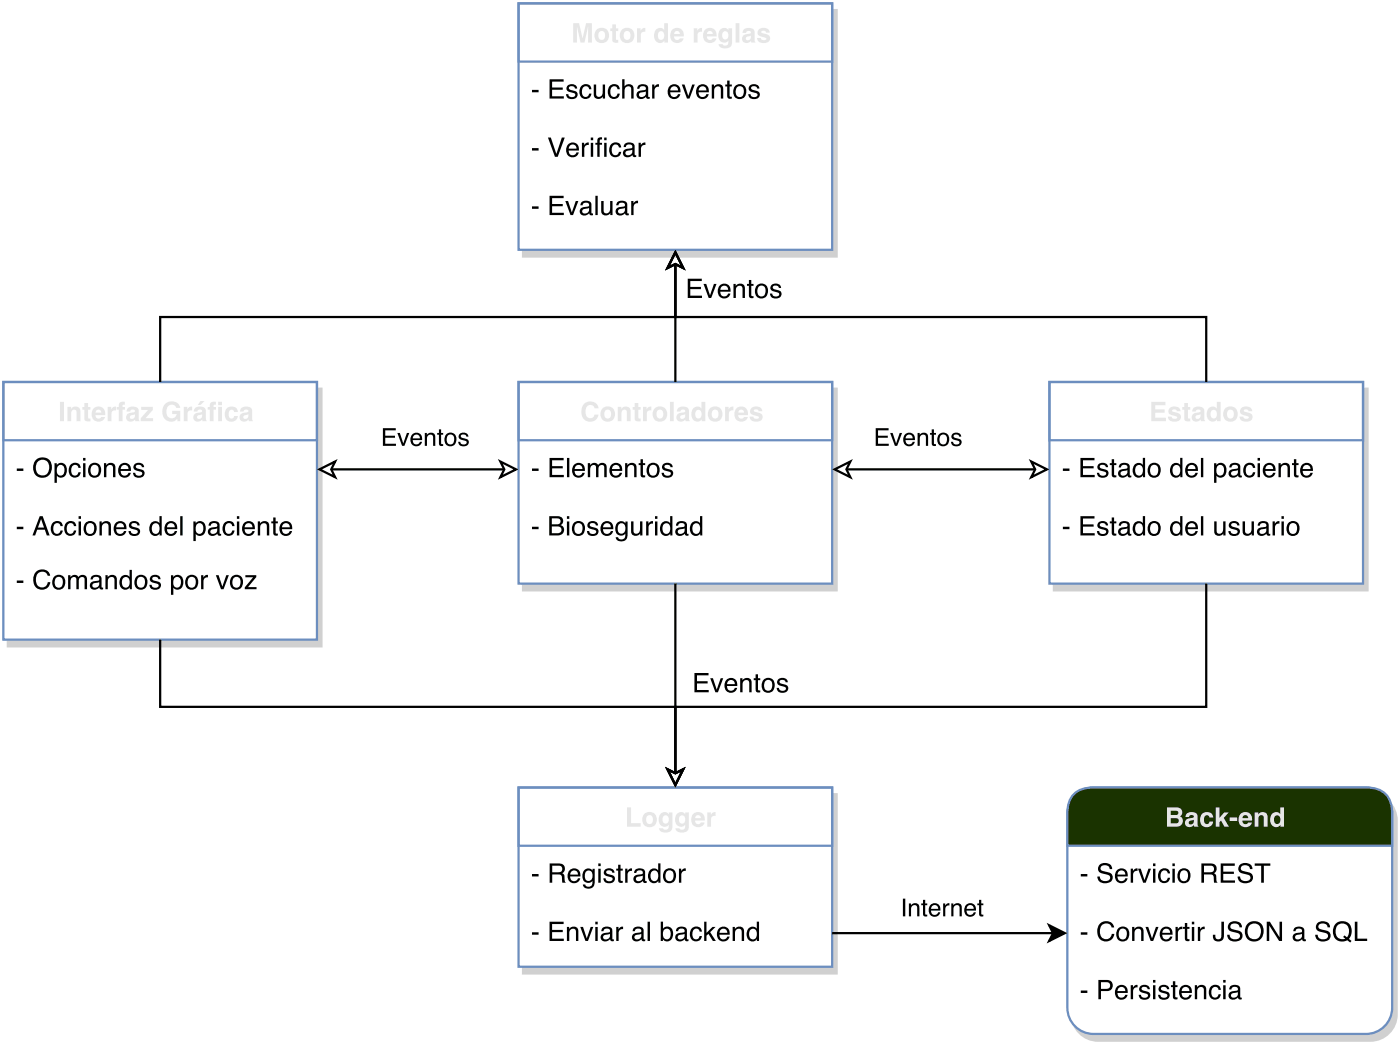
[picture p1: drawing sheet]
<svg xmlns="http://www.w3.org/2000/svg" width="220mm" height="166mm" viewBox="0 0 220 166" stroke-linecap="round" stroke-linejoin="round" font-family="sans-serif">
<path d="M82.4 61.2h49.4v31.8h-49.4z" fill="#d0d0d0"/>
<path d="M82.4 61.2h49.4v31.8h-49.4z" fill="none" stroke="#d0d0d0" stroke-width=".35"/>
<path d="M81.7 60.1h49.4v31.8h-49.4z" fill="#fff"/>
<path d="M81.7 60.1h49.4v31.8h-49.4zM81.7 60.1h49.4v9.2h-49.4z" fill="none" stroke="#6c8ebf" stroke-width=".35"/>
<path d="M92 63.6a1.36 1.36 0 0 1 2.3 .7h-.7a.71 .71 0 0 0-.8-.5 .71 .71 0 0 0-.6 .7 .91 .91 0 0 0 1 1.3l.3-.2 .1-.3h.7a1.37 1.37 0 0 1-1.6 1.1 1.37 1.37 0 0 1-1.1-1.6 1.67 1.67 0 0 1 .4-1.2zM95.3 64.7a.69 .69 0 0 0-.1 .8 .69 .69 0 0 0 .8 .3 .77 .77 0 0 0-.3-1.3zM94.5 65.2a1.2 1.2 0 0 1 2.4 0 1.2 1.2 0 0 1-2.4 0zM97.3 64.1h.6v.3a.79 .79 0 0 1 .8-.4 .79 .79 0 0 1 .6 .8v1.5h-.6v-1.3a.44 .44 0 0 0-.5-.5 .44 .44 0 0 0-.3 .6v1.2h-.6zM100 63.5h.5v.6h.4v.4h-.4v1.3l.4 .1v.4l-.3 .1a.51 .51 0 0 1-.6-.5v-1.4h-.4v-.4h.4zM101.3 64.1h.5v.4a.7 .7 0 0 1 .8-.5v.6a.6 .6 0 0 0-.7 .6v1.1h-.6zM103.5 64.7a.69 .69 0 0 0-.1 .8 .69 .69 0 0 0 .8 .3 .77 .77 0 0 0-.3-1.3zM102.7 65.2a1.2 1.2 0 0 1 2.4 0 1.2 1.2 0 0 1-2.4 0zM105.5 63.3h.6v3h-.6zM107.3 65.4l-.2 .1a.4 .4 0 0 0 .5 .5 .4 .4 0 0 0 .3-.6v-.2zM106.8 64.3a1.15 1.15 0 0 1 1.7 .2v1.5l.1 .3h-.6l-.1-.2a.75 .75 0 0 1-1.3 0 .75 .75 0 0 1 .8-1.1l.5-.2a.36 .36 0 0 0-.4-.3 .36 .36 0 0 0-.3 .3h-.6zM109.2 64.3a.83 .83 0 0 1 1.3 .1v-1.1h.6v3h-.6v-.3a.91 .91 0 0 1-1.1 .3 .91 .91 0 0 1-.5-1zM109.7 64.6a.67 .67 0 0 0-.2 .9 .67 .67 0 0 0 .8 .3 .71 .71 0 0 0 .2-.8 .71 .71 0 0 0-.7-.4zM112.2 64.7a.69 .69 0 0 0-.1 .8 .69 .69 0 0 0 .8 .3 .77 .77 0 0 0-.3-1.3zM111.4 65.2a1.2 1.2 0 0 1 2.4 0 1.2 1.2 0 0 1-2.4 0zM114.2 64.1h.6v.4a.7 .7 0 0 1 .7-.5v.6a.6 .6 0 0 0-.7 .6v1.1h-.6zM116.4 64.6l-.1 .4h.9a.46 .46 0 0 0-.3-.5 .46 .46 0 0 0-.5 .1zM116 64.3a1.09 1.09 0 0 1 1.3-.2 1.09 1.09 0 0 1 .5 1.3h-1.5a.49 .49 0 0 0 .3 .5 .49 .49 0 0 0 .6-.2h.6a1.11 1.11 0 0 1-1.5 .6 1.11 1.11 0 0 1-.6-1.4zM118.4 64.2a1.05 1.05 0 0 1 1.7 .6h-.6a.37 .37 0 0 0-.4-.3 .37 .37 0 0 0-.4 .2l.1 .1a1.32 1.32 0 0 1 1.3 .8 .92 .92 0 0 1-1.3 .8 .77 .77 0 0 1-.7-.8h.6a.48 .48 0 0 0 .3 .4 .48 .48 0 0 0 .5-.3l-.1-.1a1.64 1.64 0 0 1-1.3-.7l.1-.3z" fill="#e6e6e6"/>
<g fill="#000">
<path d="M83.8 73.8h1v.4h-1zM86.5 72.1h2.3v.4h-1.8v.9h1.6v.4h-1.6v1h1.8v.3h-2.3zM89.3 72.1h.4v3h-.4zM90.4 73.2a1.01 1.01 0 0 1 1.2-.2 1.01 1.01 0 0 1 .5 1.2h-1.6a.63 .63 0 0 0 .5 .7 .63 .63 0 0 0 .7-.5h.4a1.04 1.04 0 0 1-1.4 .8 1.04 1.04 0 0 1-.6-1.5zM90.7 73.4l-.2 .5h1.2a.61 .61 0 0 0-.3-.6 .61 .61 0 0 0-.7 .1zM92.6 72.9h.3v.3a.72 .72 0 0 1 1.3 0 .73 .73 0 0 1 .9-.3 .73 .73 0 0 1 .5 .8v1.4h-.4v-1.5a.48 .48 0 0 0-.6-.4 .48 .48 0 0 0-.3 .7v1.2h-.4v-1.4a.46 .46 0 0 0-.5-.5 .46 .46 0 0 0-.4 .5l-.1 1.4h-.3zM96.3 73.2a1.01 1.01 0 0 1 1.2-.2 1.01 1.01 0 0 1 .5 1.2h-1.6a.63 .63 0 0 0 .4 .7 .63 .63 0 0 0 .8-.5h.4a1.04 1.04 0 0 1-1.4 .8 1.04 1.04 0 0 1-.6-1.5zM96.6 73.4l-.2 .5h1.2a.61 .61 0 0 0-.3-.6 .61 .61 0 0 0-.7 .1zM98.4 72.9h.4v.3a.78 .78 0 0 1 .9-.3 .78 .78 0 0 1 .6 .8v1.4h-.4v-1.4a.55 .55 0 0 0-.7-.5 .55 .55 0 0 0-.4 .8v1.1h-.4zM100.9 72.3h.4v.6h.3v.3h-.3v1.5v.1h.3v.3a.53 .53 0 0 1-.7-.4v-1.5h-.3v-.3h.3zM102.5 73.3a.94 .94 0 0 0 .4 1.6 .94 .94 0 0 0 .5-1.4 .62 .62 0 0 0-.9-.2zM102.1 73.2a1.06 1.06 0 0 1 1.4-.2 1.06 1.06 0 0 1 .4 1.3 1.05 1.05 0 0 1-1.4 .9 1.05 1.05 0 0 1-.6-1.5zM104.5 73.1a.89 .89 0 0 1 1.4 .5h-.3a.51 .51 0 0 0-.5-.4 .51 .51 0 0 0-.5 .3 1.72 1.72 0 0 0 1.2 .6 .7 .7 0 0 1 .1 .8 .7 .7 0 0 1-.8 .3 .78 .78 0 0 1-.9-.8h.4a.57 .57 0 0 0 .5 .5 .57 .57 0 0 0 .6-.4l-.2-.2a1.84 1.84 0 0 1-1.2-.6v-.3z"/>
<path d="M83.8 82.9h1v.4h-1zM86.9 81.6v1a1.5 1.5 0 0 0 1.3-.2l.1-.1a.49 .49 0 0 0-.1-.6 .49 .49 0 0 0-.6-.1zM86.9 82.9v1.1h.9a.55 .55 0 0 0 .6-.6 .55 .55 0 0 0-.7-.5zM86.5 81.3h1.3a.75 .75 0 0 1 .9 .5 .75 .75 0 0 1-.4 .9 .86 .86 0 0 1 .5 1 .86 .86 0 0 1-1 .6h-1.3zM89.3 82.1h.4v2.2h-.4zM89.3 81.3h.4v.4h-.4zM90.7 82.5a.94 .94 0 0 0 .4 1.6 .94 .94 0 0 0 .5-1.4 .62 .62 0 0 0-.9-.2zM90.4 82.4a1.06 1.06 0 0 1 1.3-.2 1.06 1.06 0 0 1 .4 1.3 1.05 1.05 0 0 1-1.3 .9 1.05 1.05 0 0 1-.7-1.5zM92.7 82.2a.89 .89 0 0 1 1.5 .5h-.4a.51 .51 0 0 0-.4-.3 .51 .51 0 0 0-.5 .3 1.72 1.72 0 0 0 1.1 .5 .7 .7 0 0 1 .2 .9 .7 .7 0 0 1-.8 .3 .78 .78 0 0 1-1-.8h.4a.57 .57 0 0 0 .5 .5 .57 .57 0 0 0 .6-.4l-.1-.2a1.84 1.84 0 0 1-1.3-.6v-.4zM94.9 82.4a1.01 1.01 0 0 1 1.2-.2 1.01 1.01 0 0 1 .5 1.1h-1.6a.63 .63 0 0 0 .4 .8 .63 .63 0 0 0 .8-.5h.4a1.04 1.04 0 0 1-1.4 .7 1.04 1.04 0 0 1-.6-1.4zM95.2 82.6l-.2 .4h1.2a.61 .61 0 0 0-.3-.6 .61 .61 0 0 0-.7 .2zM97.2 82.4a.83 .83 0 0 1 1.3 0v-.3h.3v2a.97 .97 0 0 1-.7 1.1 .97 .97 0 0 1-1.1-.6h.3a.64 .64 0 0 0 .9 .3 .64 .64 0 0 0 .3-.9 .9 .9 0 0 1-1.1 .2 .9 .9 0 0 1-.5-1zM97.5 82.6a.92 .92 0 0 0 .3 1.4 .85 .85 0 0 0 .7-.8 .85 .85 0 0 0-.6-.8zM99.4 82.1h.4v1.5a.52 .52 0 0 0 .6 .4 .52 .52 0 0 0 .4-.6v-1.3h.4v2.2h-.4v-.3a.77 .77 0 0 1-.8 .3 .77 .77 0 0 1-.6-.7zM101.8 82.1h.3v.4a.64 .64 0 0 1 .7-.4v.3a.57 .57 0 0 0-.7 .6v1.3h-.3zM103.2 82.1h.3v2.2h-.3zM103.2 81.3h.3v.4h-.3zM104.5 82.6a.85 .85 0 0 0-.2 .9 .85 .85 0 0 0 .8 .5 .99 .99 0 0 0 0-1.6h-.3zM104.4 82.2l.7-.1 .4 .3v-1.1h.4v3h-.3v-.3a.91 .91 0 0 1-1.2 .3 .91 .91 0 0 1-.5-1 1.31 1.31 0 0 1 .5-1.1zM106.8 83.5a.48 .48 0 0 0 .3 .6 .48 .48 0 0 0 .6-.2l.1-.7-.8 .2zM106.6 82.3a1.07 1.07 0 0 1 1.6 .2v1.5h.2v.3a.42 .42 0 0 1-.6-.3 .77 .77 0 0 1-1 .4 .77 .77 0 0 1-.4-1l.4-.3 1-.2a.5 .5 0 0 0-.5-.6 .5 .5 0 0 0-.5 .5h-.3zM109.2 82.6a.85 .85 0 0 0-.2 .9 .85 .85 0 0 0 .8 .5 .99 .99 0 0 0 0-1.6h-.3zM109.1 82.2l.7-.1 .4 .3v-1.1h.4v3h-.3v-.3a.91 .91 0 0 1-1.2 .3 .91 .91 0 0 1-.5-1 1.31 1.31 0 0 1 .5-1.1z"/>
</g>
<path d="M166 61.2h49.4v31.8h-49.4z" fill="#d0d0d0"/>
<path d="M166 61.2h49.4v31.8h-49.4z" fill="none" stroke="#d0d0d0" stroke-width=".35"/>
<path d="M165.3 60.1h49.4v31.8h-49.4z" fill="#fff"/>
<path d="M165.3 60.1h49.4v31.8h-49.4zM165.3 60.1h49.4v9.2h-49.4z" fill="none" stroke="#6c8ebf" stroke-width=".35"/>
<path d="M181.3 63.3h2.3v.5h-1.7v.7h1.5v.5h-1.5v.8h1.7v.5h-2.3zM184.2 64.2a1.05 1.05 0 0 1 1.7 .6h-.6a.37 .37 0 0 0-.3-.3 .37 .37 0 0 0-.4 .2l.1 .1a1.32 1.32 0 0 1 1.3 .8 .92 .92 0 0 1-1.4 .8 .77 .77 0 0 1-.7-.8h.6a.48 .48 0 0 0 .4 .4 .48 .48 0 0 0 .5-.3l-.1-.1a1.64 1.64 0 0 1-1.3-.7v-.3zM186.5 63.5h.6v.6h.4v.4h-.4v1.3l.4 .1v.4l-.3 .1a.51 .51 0 0 1-.7-.5v-1.4h-.3v-.4h.3zM188.4 65.4l-.1 .1a.4 .4 0 0 0 .4 .5 .4 .4 0 0 0 .4-.6v-.2zM187.9 64.3a1.15 1.15 0 0 1 1.7 .2l.1 1.5 .1 .3h-.7v-.2a.75 .75 0 0 1-1.3 0 .75 .75 0 0 1 .7-1.1l.5-.2a.36 .36 0 0 0-.3-.3 .36 .36 0 0 0-.4 .3h-.5zM190.3 64.3a.83 .83 0 0 1 1.3 .1v-1.1h.6v3h-.5v-.3a.91 .91 0 0 1-1.2 .3 .91 .91 0 0 1-.5-1zM190.9 64.6a.67 .67 0 0 0-.3 .9 .67 .67 0 0 0 .8 .3 .71 .71 0 0 0 .3-.8 .71 .71 0 0 0-.7-.4zM193.4 64.7a.69 .69 0 0 0-.1 .8 .69 .69 0 0 0 .8 .3 .77 .77 0 0 0-.3-1.3zM192.6 65.2a1.2 1.2 0 0 1 2.4 0 1.2 1.2 0 0 1-2.4 0zM195.5 64.2a1.05 1.05 0 0 1 1.7 .6h-.6a.37 .37 0 0 0-.3-.3 .37 .37 0 0 0-.4 .2l.1 .1a1.32 1.32 0 0 1 1.3 .8 .92 .92 0 0 1-1.4 .8 .77 .77 0 0 1-.7-.8h.6a.48 .48 0 0 0 .4 .4 .48 .48 0 0 0 .5-.3l-.1-.1a1.64 1.64 0 0 1-1.3-.7v-.3z" fill="#e6e6e6"/>
<g fill="#000">
<path d="M167.4 73.8h1v.4h-1zM170.2 72.1h2.2v.4h-1.8v.9h1.6v.4h-1.6v1h1.8v.3h-2.2zM173 73.1a.89 .89 0 0 1 1.5 .5h-.3a.51 .51 0 0 0-.5-.4 .51 .51 0 0 0-.5 .3 1.72 1.72 0 0 0 1.2 .6 .7 .7 0 0 1 .1 .8 .7 .7 0 0 1-.8 .3 .78 .78 0 0 1-.9-.8h.3a.57 .57 0 0 0 .5 .5 .57 .57 0 0 0 .6-.4l-.1-.2a1.84 1.84 0 0 1-1.3-.6v-.3zM175.1 72.3h.4v.6h.3v.3h-.3v1.5v.1h.3v.3a.53 .53 0 0 1-.7-.4v-1.5h-.3v-.3h.3zM176.5 74.4a.48 .48 0 0 0 .3 .5 .48 .48 0 0 0 .6-.2l.2-.7-.8 .2zM176.3 73.2a1.07 1.07 0 0 1 1.6 .1v1.5l.3 .1v.3a.42 .42 0 0 1-.6-.4 .77 .77 0 0 1-1 .4 .77 .77 0 0 1-.4-1l.4-.3 .9-.2a.5 .5 0 0 0-.4-.5 .5 .5 0 0 0-.6 .4h-.3zM178.9 73.4a.85 .85 0 0 0-.1 1 .85 .85 0 0 0 .8 .5 .99 .99 0 0 0 0-1.7h-.4zM178.8 73l.7-.1 .5 .3v-1.1h.3v3h-.3v-.3a.91 .91 0 0 1-1.1 .3 .91 .91 0 0 1-.5-1 1.31 1.31 0 0 1 .4-1.1zM181.4 73.3a.94 .94 0 0 0 .4 1.6 .94 .94 0 0 0 .5-1.4 .62 .62 0 0 0-.9-.2zM181 73.2a1.06 1.06 0 0 1 1.4-.2 1.06 1.06 0 0 1 .4 1.3 1.05 1.05 0 0 1-1.4 .9 1.05 1.05 0 0 1-.6-1.5zM184.8 73.4a.85 .85 0 0 0-.1 1 .85 .85 0 0 0 .7 .5 .99 .99 0 0 0 0-1.7h-.3zM184.7 73l.7-.1 .5 .3v-1.1h.3v3h-.3v-.3a.91 .91 0 0 1-1.1 .3 .91 .91 0 0 1-.5-1 1.31 1.31 0 0 1 .4-1.1zM186.9 73.2a1.01 1.01 0 0 1 1.3-.2 1.01 1.01 0 0 1 .5 1.2h-1.7a.63 .63 0 0 0 .5 .7 .63 .63 0 0 0 .8-.5h.3a1.04 1.04 0 0 1-1.3 .8 1.04 1.04 0 0 1-.6-1.5zM187.2 73.4l-.1 .5h1.2a.61 .61 0 0 0-.4-.6 .61 .61 0 0 0-.7 .1zM189.1 72.1h.4v3h-.4zM191.8 73.4a1.12 1.12 0 0 0 .1 1.5 .82 .82 0 0 0 .8-.4 .82 .82 0 0 0 0-.9 .56 .56 0 0 0-.9-.2zM191.2 72.9h.4v.3a.9 .9 0 0 1 1.1-.2 .9 .9 0 0 1 .5 1 .93 .93 0 0 1-.5 1.1 .93 .93 0 0 1-1.1-.2v1.1h-.4zM193.9 74.4a.48 .48 0 0 0 .3 .5 .48 .48 0 0 0 .6-.2l.2-.7-.8 .2zM193.7 73.2a1.07 1.07 0 0 1 1.6 .1v1.5l.3 .1v.3a.42 .42 0 0 1-.6-.4 .77 .77 0 0 1-1 .4 .77 .77 0 0 1-.4-1l.4-.3 .9-.2a.5 .5 0 0 0-.4-.5 .5 .5 0 0 0-.6 .4h-.3zM196.1 73.2a.91 .91 0 0 1 .9-.3 .91 .91 0 0 1 .7 .8h-.4a.57 .57 0 0 0-.6-.5 .57 .57 0 0 0-.5 .7 .66 .66 0 0 0 .1 .8 .66 .66 0 0 0 .8 0l.2-.3h.4a.96 .96 0 0 1-1.1 .8 .96 .96 0 0 1-.8-1.1zM198.1 72.9h.3v2.2h-.3zM198.1 72.1h.3v.4h-.3zM199.2 73.2a1.01 1.01 0 0 1 1.2-.2 1.01 1.01 0 0 1 .5 1.2h-1.6a.63 .63 0 0 0 .4 .7 .63 .63 0 0 0 .8-.5h.4a1.04 1.04 0 0 1-1.4 .8 1.04 1.04 0 0 1-.6-1.5zM199.5 73.4l-.2 .5h1.2a.61 .61 0 0 0-.3-.6 .61 .61 0 0 0-.7 .1zM201.4 72.9h.3v.3a.78 .78 0 0 1 .9-.3 .78 .78 0 0 1 .6 .8v1.4h-.4v-1.4a.55 .55 0 0 0-.7-.5 .55 .55 0 0 0-.4 .8v1.1h-.3zM203.8 72.3h.4v.6h.3v.3h-.3v1.5v.1h.3v.3a.53 .53 0 0 1-.7-.4v-1.5h-.3v-.3h.3zM205 73.2a1.01 1.01 0 0 1 1.3-.2 1.01 1.01 0 0 1 .5 1.2h-1.6a.63 .63 0 0 0 .4 .7 .63 .63 0 0 0 .8-.5h.3a1.04 1.04 0 0 1-1.3 .8 1.04 1.04 0 0 1-.6-1.5zM205.3 73.4l-.1 .5h1.2a.61 .61 0 0 0-.4-.6 .61 .61 0 0 0-.7 .1z"/>
<path d="M167.4 82.9h1v.4h-1zM170.2 81.3h2.2v.3h-1.8v1h1.6v.3h-1.6v1.1h1.8v.3h-2.2zM173 82.2a.89 .89 0 0 1 1.5 .5h-.3a.51 .51 0 0 0-.5-.3 .51 .51 0 0 0-.5 .3 1.72 1.72 0 0 0 1.2 .5 .7 .7 0 0 1 .1 .9 .7 .7 0 0 1-.8 .3 .78 .78 0 0 1-.9-.8h.3a.57 .57 0 0 0 .5 .5 .57 .57 0 0 0 .6-.4l-.1-.2a1.84 1.84 0 0 1-1.3-.6v-.4zM175.1 81.5h.4v.6h.3v.3h-.3v1.4v.2h.3v.3a.53 .53 0 0 1-.7-.4v-1.5h-.3v-.3h.3zM176.5 83.5a.48 .48 0 0 0 .3 .6 .48 .48 0 0 0 .6-.2l.2-.7-.8 .2zM176.3 82.3a1.07 1.07 0 0 1 1.6 .2v1.5h.3v.3a.42 .42 0 0 1-.6-.3 .77 .77 0 0 1-1 .4 .77 .77 0 0 1-.4-1l.4-.3 .9-.2a.5 .5 0 0 0-.4-.6 .5 .5 0 0 0-.6 .5h-.3zM178.9 82.6a.85 .85 0 0 0-.1 .9 .85 .85 0 0 0 .8 .5 .99 .99 0 0 0 0-1.6h-.4zM178.8 82.2l.7-.1 .5 .3v-1.1h.3v3h-.3v-.3a.91 .91 0 0 1-1.1 .3 .91 .91 0 0 1-.5-1 1.31 1.31 0 0 1 .4-1.1zM181.4 82.5a.94 .94 0 0 0 .4 1.6 .94 .94 0 0 0 .5-1.4 .62 .62 0 0 0-.9-.2zM181 82.4a1.06 1.06 0 0 1 1.4-.2 1.06 1.06 0 0 1 .4 1.3 1.05 1.05 0 0 1-1.4 .9 1.05 1.05 0 0 1-.6-1.5zM184.8 82.6a.85 .85 0 0 0-.1 .9 .85 .85 0 0 0 .7 .5 .99 .99 0 0 0 0-1.6h-.3zM184.7 82.2l.7-.1 .5 .3v-1.1h.3v3h-.3v-.3a.91 .91 0 0 1-1.1 .3 .91 .91 0 0 1-.5-1 1.31 1.31 0 0 1 .4-1.1zM186.9 82.4a1.01 1.01 0 0 1 1.3-.2 1.01 1.01 0 0 1 .5 1.1h-1.7a.63 .63 0 0 0 .5 .8 .63 .63 0 0 0 .8-.5h.3a1.04 1.04 0 0 1-1.3 .7 1.04 1.04 0 0 1-.6-1.4zM187.2 82.6l-.1 .4h1.2a.61 .61 0 0 0-.4-.6 .61 .61 0 0 0-.7 .2zM189.1 81.3h.4v3h-.4zM191.2 82.1h.4v1.5a.52 .52 0 0 0 .6 .4 .52 .52 0 0 0 .4-.6v-1.3h.4v2.2h-.3v-.3a.77 .77 0 0 1-.9 .3 .77 .77 0 0 1-.6-.7zM193.7 82.2a.89 .89 0 0 1 1.5 .5h-.3a.51 .51 0 0 0-.5-.3 .51 .51 0 0 0-.5 .3 1.72 1.72 0 0 0 1.2 .5 .7 .7 0 0 1 .1 .9 .7 .7 0 0 1-.8 .3 .78 .78 0 0 1-.9-.8h.3a.57 .57 0 0 0 .5 .5 .57 .57 0 0 0 .6-.4l-.1-.2a1.84 1.84 0 0 1-1.3-.6v-.4zM195.7 82.1h.4v1.5a.52 .52 0 0 0 .6 .4 .52 .52 0 0 0 .4-.6v-1.3h.4v2.2h-.4v-.3a.77 .77 0 0 1-.8 .3 .77 .77 0 0 1-.6-.7zM198.4 83.5a.48 .48 0 0 0 .3 .6 .48 .48 0 0 0 .6-.2l.1-.7-.8 .2zM198.2 82.3a1.07 1.07 0 0 1 1.6 .2v1.5h.3v.3a.42 .42 0 0 1-.6-.3 .77 .77 0 0 1-1.1 .4 .77 .77 0 0 1-.4-1l.5-.3 .9-.2a.5 .5 0 0 0-.4-.6 .5 .5 0 0 0-.6 .5h-.3zM200.4 82.1h.4v.4a.64 .64 0 0 1 .7-.4v.3a.57 .57 0 0 0-.7 .6v1.3h-.4zM201.8 82.1h.4v2.2h-.4zM201.8 81.3h.4v.4h-.4zM203.3 82.5a.94 .94 0 0 0 .3 1.6 .94 .94 0 0 0 .6-1.4 .62 .62 0 0 0-.9-.2zM202.9 82.4a1.06 1.06 0 0 1 1.3-.2 1.06 1.06 0 0 1 .4 1.3 1.05 1.05 0 0 1-1.3 .9 1.05 1.05 0 0 1-.7-1.5z"/>
</g>
<path d="M82.4 125.1h49.4v28.2h-49.4z" fill="#d0d0d0"/>
<path d="M82.4 125.1h49.4v28.2h-49.4z" fill="none" stroke="#d0d0d0" stroke-width=".35"/>
<path d="M81.7 124h49.4v28.2h-49.4z" fill="#fff"/>
<path d="M81.7 124h49.4v28.2h-49.4zM81.7 124h49.4v9.2h-49.4z" fill="none" stroke="#6c8ebf" stroke-width=".35"/>
<path d="M98.7 127.1h.7v2.5h1.5v.6h-2.2zM101.9 128.5a.69 .69 0 0 0-.1 .9 .69 .69 0 0 0 .8 .3 .77 .77 0 0 0-.3-1.4zM101.1 129.1a1.2 1.2 0 0 1 2.4 0 1.2 1.2 0 0 1-2.4 0zM104.5 128.5a.72 .72 0 0 0 .3 1.2 .68 .68 0 0 0 .5-.7 .68 .68 0 0 0-.5-.6zM104.2 128l.6-.1 .5 .3v-.3h.6v2.2a1 1 0 0 1-1.4 1l-.2-.1a.66 .66 0 0 1-.5-.6h.6a.5 .5 0 0 0 .7 .2 .5 .5 0 0 0 .2-.6v-.2a.9 .9 0 0 1-1.1 .3 .9 .9 0 0 1-.5-1 1.26 1.26 0 0 1 .5-1.1zM107.1 128.5a.72 .72 0 0 0 .3 1.2 .68 .68 0 0 0 .5-.7 .68 .68 0 0 0-.5-.6zM106.8 128l.6-.1 .5 .3v-.3h.6v2.2a1 1 0 0 1-1.4 1l-.2-.1a.66 .66 0 0 1-.5-.6h.6a.5 .5 0 0 0 .7 .2 .5 .5 0 0 0 .2-.6v-.2a.9 .9 0 0 1-1.1 .3 .9 .9 0 0 1-.5-1 1.26 1.26 0 0 1 .5-1.1zM109.6 128.5l-.1 .3h.9a.46 .46 0 0 0-.3-.4 .46 .46 0 0 0-.5 .1zM109.2 128.2a1.09 1.09 0 0 1 1.3-.2 1.09 1.09 0 0 1 .5 1.2h-1.5a.49 .49 0 0 0 .3 .5 .49 .49 0 0 0 .6-.2h.6a1.11 1.11 0 0 1-1.5 .7 1.11 1.11 0 0 1-.6-1.5zM111.4 127.9h.6v.4a.7 .7 0 0 1 .7-.4v.6a.6 .6 0 0 0-.7 .6v1.1h-.6z" fill="#e6e6e6"/>
<g fill="#000">
<path d="M83.8 137.6h1v.4h-1zM87 136.3v1h.9a.53 .53 0 0 0 .7-.4 .53 .53 0 0 0-.6-.6zM86.6 136h1.4a.83 .83 0 0 1 .9 .5 .83 .83 0 0 1-.4 1 .92 .92 0 0 1 .4 1.1l.2 .4h-.5l-.1-.9a.46 .46 0 0 0-.6-.4h-.9v1.3h-.4zM89.7 137.1a1.01 1.01 0 0 1 1.2-.2 1.01 1.01 0 0 1 .5 1.1h-1.6a.63 .63 0 0 0 .5 .7 .63 .63 0 0 0 .7-.4h.4a1.04 1.04 0 0 1-1.4 .7 1.04 1.04 0 0 1-.6-1.4zM90 137.2l-.2 .5h1.2a.61 .61 0 0 0-.3-.6 .61 .61 0 0 0-.7 .1zM92 137.1a.83 .83 0 0 1 1.3 0v-.3h.4v2a.97 .97 0 0 1-.8 1.1 .97 .97 0 0 1-1.1-.6h.4a.64 .64 0 0 0 .8 .2 .64 .64 0 0 0 .3-.8 .9 .9 0 0 1-1.1 .2 .9 .9 0 0 1-.5-1zM92.3 137.2a.92 .92 0 0 0 .4 1.5 .85 .85 0 0 0 .6-.8 .85 .85 0 0 0-.6-.8zM94.2 136.8h.4v2.2h-.4zM94.2 136h.4v.4h-.4zM95.3 136.9a.89 .89 0 0 1 1.5 .5h-.4a.51 .51 0 0 0-.4-.4 .51 .51 0 0 0-.5 .3 1.72 1.72 0 0 0 1.1 .6 .7 .7 0 0 1 .1 .9 .7 .7 0 0 1-.8 .3 .78 .78 0 0 1-.9-.8h.4a.57 .57 0 0 0 .5 .5 .57 .57 0 0 0 .6-.4l-.1-.2a1.84 1.84 0 0 1-1.3-.6v-.4zM97.4 136.2h.3v.6h.4v.3h-.4v1.4l.1 .2h.3v.3a.53 .53 0 0 1-.7-.4v-1.5h-.3v-.3h.3zM98.5 136.8h.3v.4a.64 .64 0 0 1 .7-.5v.4a.57 .57 0 0 0-.7 .6v1.3h-.3zM100.2 138.2a.48 .48 0 0 0 .3 .6 .48 .48 0 0 0 .6-.3l.1-.6-.8 .1zM100 137a1.07 1.07 0 0 1 1.6 .1v1.6h.2v.3a.42 .42 0 0 1-.6-.3 .77 .77 0 0 1-1 .3 .77 .77 0 0 1-.4-.9l.5-.3 .9-.3a.5 .5 0 0 0-.4-.5 .5 .5 0 0 0-.6 .5h-.3zM102.6 137.3a.85 .85 0 0 0-.2 .9 .85 .85 0 0 0 .8 .5 .99 .99 0 0 0 0-1.6h-.3zM102.5 136.9l.7-.1 .5 .3v-1.2h.3v3.1h-.3v-.3a.91 .91 0 0 1-1.1 .3 .91 .91 0 0 1-.5-1.1 1.31 1.31 0 0 1 .4-1zM105.1 137.2a.94 .94 0 0 0 .3 1.6 .94 .94 0 0 0 .6-1.5 .62 .62 0 0 0-.9-.1zM104.7 137a1.06 1.06 0 0 1 1.3-.1 1.06 1.06 0 0 1 .4 1.3 1.05 1.05 0 0 1-1.3 .8 1.05 1.05 0 0 1-.7-1.4zM106.9 136.8h.4v.4a.64 .64 0 0 1 .7-.5v.4a.57 .57 0 0 0-.7 .6v1.3h-.4z"/>
<path d="M83.8 146.8h1v.4h-1zM86.5 145.1h2.3v.4h-1.8v.9h1.6v.4h-1.6v1h1.8v.4h-2.3zM89.3 146h.3v.3a.78 .78 0 0 1 1-.4 .78 .78 0 0 1 .5 .8v1.5h-.4v-1.4a.55 .55 0 0 0-.7-.5 .55 .55 0 0 0-.3 .7v1.2h-.4zM91.4 146h.4l.6 1.8 .6-1.8h.4l-.8 2.2h-.4zM93.8 146h.3v2.2h-.3zM93.8 145.1h.3v.5h-.3zM95 147.4a.48 .48 0 0 0 .3 .6 .48 .48 0 0 0 .6-.3l.2-.7-.8 .2zM94.8 146.2a1.07 1.07 0 0 1 1.6 .1v1.5l.3 .1v.3a.42 .42 0 0 1-.6-.3 .77 .77 0 0 1-1 .3 .77 .77 0 0 1-.4-1l.4-.3 .9-.2a.5 .5 0 0 0-.4-.5 .5 .5 0 0 0-.6 .4h-.3zM97.1 146h.3v.3a.64 .64 0 0 1 .7-.4v.4a.57 .57 0 0 0-.7 .6v1.3h-.3zM100 147.4a.48 .48 0 0 0 .3 .6 .48 .48 0 0 0 .6-.3l.1-.7-.8 .2zM99.8 146.2a1.07 1.07 0 0 1 1.5 .1l.1 1.5 .2 .1v.3a.42 .42 0 0 1-.6-.3 .77 .77 0 0 1-1 .3 .77 .77 0 0 1-.4-1l.4-.3 1-.2a.5 .5 0 0 0-.5-.5 .5 .5 0 0 0-.5 .4h-.4zM102 145.1h.4v3.1h-.4zM104.1 145.1h.3v1.1a.91 .91 0 0 1 1.1-.2 .91 .91 0 0 1 .5 1 .94 .94 0 0 1-.4 1.1 .94 .94 0 0 1-1.1-.1l-.1-.1v.3h-.3zM104.6 146.4a1.07 1.07 0 0 0 .2 1.5 .74 .74 0 0 0 .7-.3 .74 .74 0 0 0 .1-.8 .58 .58 0 0 0-.4-.5 .58 .58 0 0 0-.6 .1zM106.8 147.4a.48 .48 0 0 0 .3 .6 .48 .48 0 0 0 .6-.3l.1-.7-.8 .2zM106.6 146.2a1.07 1.07 0 0 1 1.6 .1v1.5l.2 .1v.3a.42 .42 0 0 1-.6-.3 .77 .77 0 0 1-1 .3 .77 .77 0 0 1-.4-1l.4-.3 1-.2a.5 .5 0 0 0-.5-.5 .5 .5 0 0 0-.5 .4h-.3zM108.9 146.2a.91 .91 0 0 1 1-.3 .91 .91 0 0 1 .6 .8h-.3a.57 .57 0 0 0-.7-.5 .57 .57 0 0 0-.4 .7 .66 .66 0 0 0 .1 .8 .66 .66 0 0 0 .8 .1l.2-.4h.3a.96 .96 0 0 1-1 .8 .96 .96 0 0 1-.9-1.1zM110.9 145.1h.4v1.8l.9-.9h.5l-.9 .8 .9 1.4h-.4l-.7-1.1-.3 .2v.9h-.4zM113.2 146.2a1.01 1.01 0 0 1 1.2-.2 1.01 1.01 0 0 1 .5 1.2h-1.6a.63 .63 0 0 0 .5 .7 .63 .63 0 0 0 .7-.4h.4a1.04 1.04 0 0 1-1.4 .7 1.04 1.04 0 0 1-.6-1.4zM113.5 146.4l-.2 .5h1.2a.61 .61 0 0 0-.3-.6 .61 .61 0 0 0-.7 .1zM115.4 146h.3v.3a.78 .78 0 0 1 1-.4 .78 .78 0 0 1 .5 .8v1.5h-.4v-1.4a.55 .55 0 0 0-.7-.5 .55 .55 0 0 0-.3 .7v1.2h-.4zM118.1 146.5a.85 .85 0 0 0-.1 .9 .85 .85 0 0 0 .8 .5 .99 .99 0 0 0 0-1.6h-.4zM118 146.1l.7-.2 .5 .3v-1.1h.3v3.1h-.3v-.3a.91 .91 0 0 1-1.1 .3 .91 .91 0 0 1-.5-1.1 1.31 1.31 0 0 1 .4-1z"/>
</g>
<path d="M82.4 1.6h49.4v38.8h-49.4z" fill="#d0d0d0"/>
<path d="M82.4 1.6h49.4v38.8h-49.4z" fill="none" stroke="#d0d0d0" stroke-width=".35"/>
<path d="M81.7 .5h49.4v38.8h-49.4z" fill="#fff"/>
<path d="M81.7 .5h49.4v38.8h-49.4zM81.7 .5h49.4v9.2h-49.4z" fill="none" stroke="#6c8ebf" stroke-width=".35"/>
<path d="M90.3 3.7h.9l.6 2.4 .5-2.4h.9v3h-.6v-2.6l-.5 2.6h-.7l-.5-2.6v2.6h-.6zM94.4 5.1a.69 .69 0 0 0-.1 .8 .69 .69 0 0 0 .8 .3 .77 .77 0 0 0-.3-1.3zM93.6 5.6a1.2 1.2 0 0 1 2.4 0 1.2 1.2 0 0 1-2.4 0zM96.4 3.8h.6v.7h.4v.4h-.4v1.3l.4 .1v.4h-.3a.51 .51 0 0 1-.7-.4v-1.4h-.3v-.4h.3zM98.4 5.1a.69 .69 0 0 0-.2 .8 .69 .69 0 0 0 .8 .3 .77 .77 0 0 0-.2-1.3zM97.6 5.6a1.2 1.2 0 0 1 2.4 0 1.2 1.2 0 0 1-2.4 0zM100.3 4.4h.6v.4a.7 .7 0 0 1 .7-.4v.6a.6 .6 0 0 0-.7 .6v1.1h-.6zM103.3 4.7a.83 .83 0 0 1 1.3 0v-1h.6v3h-.6v-.3a.91 .91 0 0 1-1.1 .3 .91 .91 0 0 1-.5-1.1zM103.8 5a.67 .67 0 0 0-.2 .8 .67 .67 0 0 0 .8 .4 .71 .71 0 0 0 .2-.8 .71 .71 0 0 0-.6-.5zM106.3 5l-.1 .4h.9a.46 .46 0 0 0-.3-.5 .46 .46 0 0 0-.5 .1zM105.9 4.7a1.09 1.09 0 0 1 1.3-.2 1.09 1.09 0 0 1 .5 1.2h-1.6a.49 .49 0 0 0 .4 .6 .49 .49 0 0 0 .6-.3h.6a1.11 1.11 0 0 1-1.5 .7 1.11 1.11 0 0 1-.6-1.5zM109.3 4.4h.5v.4a.7 .7 0 0 1 .8-.4v.6a.6 .6 0 0 0-.8 .6v1.1h-.5zM111.5 5l-.2 .4h.9a.46 .46 0 0 0-.2-.5 .46 .46 0 0 0-.5 .1zM111 4.7a1.09 1.09 0 0 1 1.3-.2 1.09 1.09 0 0 1 .6 1.2h-1.6a.49 .49 0 0 0 .3 .6 .49 .49 0 0 0 .6-.3h.6a1.11 1.11 0 0 1-1.4 .7 1.11 1.11 0 0 1-.6-1.5zM113.9 5a.72 .72 0 0 0 .3 1.2 .68 .68 0 0 0 .5-.6 .68 .68 0 0 0-.5-.7zM113.6 4.5l.6-.1 .5 .4v-.4h.6v2.2a1 1 0 0 1-1.4 1l-.2-.1a.66 .66 0 0 1-.5-.6h.6a.5 .5 0 0 0 .7 .2 .5 .5 0 0 0 .2-.6v-.1a.9 .9 0 0 1-1.1 .2 .9 .9 0 0 1-.5-1 1.26 1.26 0 0 1 .5-1.1zM115.9 3.7h.5v3h-.5zM117.6 5.8l-.1 .1a.4 .4 0 0 0 .4 .5 .4 .4 0 0 0 .4-.6v-.2zM117.1 4.7a1.15 1.15 0 0 1 1.7 .2l.1 1.5 .1 .3h-.7v-.3a.75 .75 0 0 1-1.3 0 .75 .75 0 0 1 .7-1l.5-.2a.36 .36 0 0 0-.3-.4 .36 .36 0 0 0-.4 .4h-.6zM119.5 4.6a1.05 1.05 0 0 1 1.7 .5h-.6a.37 .37 0 0 0-.3-.3 .37 .37 0 0 0-.4 .3l.1 .1a1.32 1.32 0 0 1 1.3 .8 .92 .92 0 0 1-1.4 .8 .77 .77 0 0 1-.7-.8h.6a.48 .48 0 0 0 .4 .3 .48 .48 0 0 0 .5-.2l-.1-.1a1.64 1.64 0 0 1-1.3-.7v-.4z" fill="#e6e6e6"/>
<g fill="#000">
<path d="M83.8 14.2h1v.3h-1zM86.5 12.5h2.3v.4h-1.8v.9h1.6v.3h-1.6v1.1h1.8v.3h-2.3zM89.4 13.4a.89 .89 0 0 1 1.5 .5h-.4a.51 .51 0 0 0-.4-.3 .51 .51 0 0 0-.5 .3 1.72 1.72 0 0 0 1.2 .5 .7 .7 0 0 1 .1 .9 .7 .7 0 0 1-.8 .3 .78 .78 0 0 1-1-.8h.4a.57 .57 0 0 0 .5 .5 .57 .57 0 0 0 .6-.4l-.1-.2a1.84 1.84 0 0 1-1.3-.6v-.3zM91.5 13.6a.91 .91 0 0 1 1-.3 .91 .91 0 0 1 .6 .8h-.3a.57 .57 0 0 0-.7-.5 .57 .57 0 0 0-.4 .7 .66 .66 0 0 0 .1 .8 .66 .66 0 0 0 .8 0l.2-.4h.3a.96 .96 0 0 1-1 .9 .96 .96 0 0 1-.9-1.1zM93.5 13.3h.4v1.5a.52 .52 0 0 0 .6 .5 .52 .52 0 0 0 .4-.7v-1.3h.4v2.2h-.4v-.3a.77 .77 0 0 1-.8 .4 .77 .77 0 0 1-.6-.8zM96 13.6a.91 .91 0 0 1 1-.3 .91 .91 0 0 1 .6 .8h-.3a.57 .57 0 0 0-.7-.5 .57 .57 0 0 0-.5 .7 .66 .66 0 0 0 .2 .8 .66 .66 0 0 0 .8 0l.2-.4h.3a.96 .96 0 0 1-1.1 .9 .96 .96 0 0 1-.8-1.1zM98 12.5h.4v1.1a.78 .78 0 0 1 .9-.3 .78 .78 0 0 1 .5 .8v1.4h-.4v-1.4a.55 .55 0 0 0-.7-.5 .55 .55 0 0 0-.3 .7v1.2h-.4zM100.7 14.7a.48 .48 0 0 0 .3 .6 .48 .48 0 0 0 .6-.2l.1-.7-.8 .2zM100.5 13.5a1.07 1.07 0 0 1 1.6 .2v1.5l.2 .1v.2a.42 .42 0 0 1-.6-.3 .77 .77 0 0 1-1 .4 .77 .77 0 0 1-.4-1l.4-.3 1-.2a.5 .5 0 0 0-.5-.6 .5 .5 0 0 0-.5 .5h-.3zM102.7 13.3h.4v.4a.64 .64 0 0 1 .7-.4l-.1 .4a.57 .57 0 0 0-.6 .5v1.3h-.4zM105.4 13.6a1.01 1.01 0 0 1 1.3-.2 1.01 1.01 0 0 1 .5 1.1h-1.7a.63 .63 0 0 0 .5 .8 .63 .63 0 0 0 .8-.5h.3a1.04 1.04 0 0 1-1.3 .7 1.04 1.04 0 0 1-.6-1.4zM105.7 13.8l-.1 .4h1.2a.61 .61 0 0 0-.4-.6 .61 .61 0 0 0-.7 .2zM107.4 13.3h.4l.6 1.8 .6-1.8h.4l-.8 2.2h-.4zM109.9 13.6a1.01 1.01 0 0 1 1.2-.2 1.01 1.01 0 0 1 .5 1.1h-1.6a.63 .63 0 0 0 .5 .8 .63 .63 0 0 0 .7-.5h.4a1.04 1.04 0 0 1-1.4 .7 1.04 1.04 0 0 1-.5-1.4zM110.2 13.8l-.2 .4h1.3a.61 .61 0 0 0-.4-.6 .61 .61 0 0 0-.7 .2zM112.1 13.3h.4v.3a.78 .78 0 0 1 .9-.3 .78 .78 0 0 1 .5 .8v1.4h-.4v-1.4a.55 .55 0 0 0-.6-.5 .55 .55 0 0 0-.4 .8v1.1h-.4zM114.5 12.7h.4v.6h.4v.3h-.4v1.5l.1 .1h.3v.3a.53 .53 0 0 1-.8-.4v-1.5h-.3v-.3h.3zM116.1 13.7a.94 .94 0 0 0 .4 1.6 .94 .94 0 0 0 .5-1.4 .62 .62 0 0 0-.9-.2zM115.8 13.6a1.06 1.06 0 0 1 1.3-.2 1.06 1.06 0 0 1 .4 1.3 1.05 1.05 0 0 1-1.3 .9 1.05 1.05 0 0 1-.7-1.5zM118.1 13.4a.89 .89 0 0 1 1.5 .5h-.4a.51 .51 0 0 0-.4-.3 .51 .51 0 0 0-.5 .3 1.72 1.72 0 0 0 1.2 .5 .7 .7 0 0 1 .1 .9 .7 .7 0 0 1-.8 .3 .78 .78 0 0 1-1-.8h.4a.57 .57 0 0 0 .5 .5 .57 .57 0 0 0 .6-.4l-.1-.2a1.84 1.84 0 0 1-1.3-.6v-.3z"/>
<path d="M83.8 23.3h1v.4h-1zM86.3 21.7h.5l.8 2.5 .9-2.5h.4l-1.1 3h-.4zM89.4 22.8a1.01 1.01 0 0 1 1.3-.2 1.01 1.01 0 0 1 .5 1.1h-1.6a.63 .63 0 0 0 .4 .7 .63 .63 0 0 0 .8-.4h.3a1.04 1.04 0 0 1-1.3 .7 1.04 1.04 0 0 1-.6-1.4zM89.8 22.9l-.2 .5h1.2a.61 .61 0 0 0-.4-.6 .61 .61 0 0 0-.6 .1zM91.6 22.5h.4v.4a.64 .64 0 0 1 .7-.5v.4a.57 .57 0 0 0-.7 .6v1.3h-.4zM93 22.5h.4v2.2h-.4zM93 21.7h.4v.4h-.4zM94.2 21.8l.2-.2h.4v.4a.29 .29 0 0 0-.4 .3v.2h.4v.3h-.4v1.9h-.3v-1.9h-.3v-.3h.3zM95.2 22.5h.3v2.2h-.3zM95.2 21.7h.3v.4h-.3zM96.2 22.7a.91 .91 0 0 1 1-.3 .91 .91 0 0 1 .6 .8h-.3a.57 .57 0 0 0-.7-.4 .57 .57 0 0 0-.5 .6 .66 .66 0 0 0 .2 .8 .66 .66 0 0 0 .8 .1l.2-.4h.3a.96 .96 0 0 1-1 .8 .96 .96 0 0 1-.9-1.1zM98.5 23.9a.48 .48 0 0 0 .3 .6 .48 .48 0 0 0 .6-.3l.2-.6-.8 .1zM98.3 22.7a1.07 1.07 0 0 1 1.6 .1l.1 1.6h.2v.3a.42 .42 0 0 1-.6-.3 .77 .77 0 0 1-1 .3 .77 .77 0 0 1-.4-.9l.4-.3 1-.3a.5 .5 0 0 0-.5-.5 .5 .5 0 0 0-.5 .5h-.4zM100.6 22.5h.3v.4a.64 .64 0 0 1 .7-.5v.4a.57 .57 0 0 0-.7 .6v1.3h-.3z"/>
<path d="M83.8 32.5h1v.4h-1zM86.5 30.8h2.3v.4h-1.8v.9h1.6v.4h-1.6v1h1.8v.4h-2.3zM89 31.7h.5l.6 1.8 .6-1.8h.4l-.9 2.2h-.4zM91.7 33.1a.48 .48 0 0 0 .3 .6 .48 .48 0 0 0 .6-.3l.2-.7-.8 .2zM91.5 31.9a1.07 1.07 0 0 1 1.6 .1l.1 1.5 .2 .1v.3a.42 .42 0 0 1-.6-.3 .77 .77 0 0 1-1 .3 .77 .77 0 0 1-.4-1l.4-.3 1-.2a.5 .5 0 0 0-.5-.5 .5 .5 0 0 0-.5 .4h-.4zM93.8 30.8h.3v3.1h-.3zM94.7 31.7h.4v1.4a.52 .52 0 0 0 .6 .5 .52 .52 0 0 0 .4-.7v-1.2h.4v2.2h-.4v-.4a.77 .77 0 0 1-.8 .4 .77 .77 0 0 1-.6-.7zM97.4 33.1a.48 .48 0 0 0 .3 .6 .48 .48 0 0 0 .6-.3l.1-.7-.8 .2zM97.2 31.9a1.07 1.07 0 0 1 1.6 .1v1.5l.2 .1v.3a.42 .42 0 0 1-.6-.3 .77 .77 0 0 1-1 .3 .77 .77 0 0 1-.4-1l.4-.3 1-.2a.5 .5 0 0 0-.5-.5 .5 .5 0 0 0-.5 .4h-.3zM99.4 31.7h.4v.3a.64 .64 0 0 1 .7-.4v.4a.57 .57 0 0 0-.7 .6v1.3h-.4z"/>
</g>
<path d="M169.8 126.5a4.1 4.1 0 0 1 3.1-1.4h42.9a4.1 4.1 0 0 1 4.2 4.1v30.5a4.1 4.1 0 0 1-4.2 4.2h-42.9a4.1 4.1 0 0 1-4.1-4.2v-30.5a4.1 4.1 0 0 1 1-2.7z" fill="#d0d0d0"/>
<path d="M169.8 126.5a4.1 4.1 0 0 1 3.1-1.4h42.9a4.1 4.1 0 0 1 4.2 4.1v30.5a4.1 4.1 0 0 1-4.2 4.2h-42.9a4.1 4.1 0 0 1-4.1-4.2v-30.5a4.1 4.1 0 0 1 1-2.7z" fill="none" stroke="#d0d0d0" stroke-width=".35"/>
<path d="M169.1 125.5a4.1 4.1 0 0 1 3.1-1.5h42.9a4.1 4.1 0 0 1 4.2 4.1v30.6a4.1 4.1 0 0 1-4.2 4.1h-42.9a4.1 4.1 0 0 1-4.1-4.1v-30.6a4.1 4.1 0 0 1 1-2.6z" fill="#fff"/>
<path d="M169.1 125.5a4.1 4.1 0 0 1 3.1-1.5h42.9a4.1 4.1 0 0 1 4.2 4.1v30.6a4.1 4.1 0 0 1-4.2 4.1h-42.9a4.1 4.1 0 0 1-4.1-4.1v-30.6a4.1 4.1 0 0 1 1-2.6z" fill="none" stroke="#6c8ebf" stroke-width=".35"/>
<path d="M168.9 125.3a3.9 3.9 0 0 1 3.3-1.3h42.9a3.7 3.7 0 0 1 4.2 4.1v5.1h-51.2v-5.1a4.5 4.5 0 0 1 .8-2.8z" fill="#1a3300"/>
<path d="M168.9 125.3a3.9 3.9 0 0 1 3.3-1.3h42.9a3.7 3.7 0 0 1 4.2 4.1v5.1h-51.2v-5.1a4.5 4.5 0 0 1 .8-2.8z" fill="none" stroke="#6c8ebf" stroke-width=".35"/>
<path d="M184.4 127.7v.6h.7a.36 .36 0 0 0 .5-.4 .36 .36 0 0 0-.5-.2zM184.4 128.8v.8h.7a.42 .42 0 0 0 .5-.4 .42 .42 0 0 0-.5-.4zM183.8 127.1h1.5a.77 .77 0 0 1 .8 .5 .77 .77 0 0 1-.3 .9 .89 .89 0 0 1 .4 1.2 .89 .89 0 0 1-1 .5h-1.4zM187.3 129.3l-.1 .1a.4 .4 0 0 0 .5 .4 .4 .4 0 0 0 .3-.5v-.2zM186.9 128.2a1.15 1.15 0 0 1 1.7 .1v1.6l.1 .3h-.6l-.1-.3a.75 .75 0 0 1-1.3 0 .75 .75 0 0 1 .8-1.1l.5-.1a.36 .36 0 0 0-.4-.4 .36 .36 0 0 0-.3 .4h-.6zM189.3 128.2a1.04 1.04 0 0 1 1-.3 1.04 1.04 0 0 1 .8 .8h-.6a.43 .43 0 0 0-.5-.3 .43 .43 0 0 0-.4 .4v.3a.46 .46 0 0 0 .3 .6 .46 .46 0 0 0 .6-.3h.6a1.08 1.08 0 0 1-1.4 .8 1.08 1.08 0 0 1-.7-1.5zM191.5 127.1h.6v1.7l.7-.9h.7l-.8 .9 .8 1.4h-.7l-.5-1-.2 .3v.7h-.6zM193.7 128.7h1.1v.6h-1.1zM195.8 128.5l-.1 .3h.9a.46 .46 0 0 0-.3-.4 .46 .46 0 0 0-.5 .1zM195.4 128.2a1.09 1.09 0 0 1 1.3-.2 1.09 1.09 0 0 1 .5 1.2h-1.5a.49 .49 0 0 0 .3 .5 .49 .49 0 0 0 .6-.2h.6a1.11 1.11 0 0 1-1.5 .7 1.11 1.11 0 0 1-.6-1.5zM197.6 127.9h.6v.4a.79 .79 0 0 1 .9-.4 .79 .79 0 0 1 .5 .8v1.5h-.6v-1.4a.44 .44 0 0 0-.5-.4 .44 .44 0 0 0-.3 .6v1.2h-.6zM200.3 128.2a.83 .83 0 0 1 1.3 0v-1.1h.6v3.1h-.5v-.3a.91 .91 0 0 1-1.2 .2 .91 .91 0 0 1-.5-1zM200.9 128.5a.67 .67 0 0 0-.3 .8 .67 .67 0 0 0 .8 .4 .71 .71 0 0 0 .2-.8 .71 .71 0 0 0-.6-.5z" fill="#e6e6e6"/>
<g fill="#000">
<path d="M165.2 145.7l2.5 1.2-2.5 1.3 .7-1.3z"/>
<path d="M170.2 137.6h1.1v.4h-1.1zM173.2 136.1a1.27 1.27 0 0 1 1.9 .4l.1 .3h-.4a.75 .75 0 0 0-.7-.6 .75 .75 0 0 0-.8 .5 .64 .64 0 0 0 .8 .5l.4 .1a.87 .87 0 0 1 .8 1 .87 .87 0 0 1-1 .8 1.15 1.15 0 0 1-1.5-1.1h.4a.85 .85 0 0 0 .7 .8 .85 .85 0 0 0 .9-.6 .93 .93 0 0 0-1-.6 .81 .81 0 0 1-.8-.5 .81 .81 0 0 1 .2-1zM175.9 137.1a1.01 1.01 0 0 1 1.2-.2 1.01 1.01 0 0 1 .5 1.1h-1.6a.63 .63 0 0 0 .5 .7 .63 .63 0 0 0 .7-.4h.4a1.04 1.04 0 0 1-1.4 .7 1.04 1.04 0 0 1-.6-1.4zM176.2 137.2l-.2 .5h1.2a.61 .61 0 0 0-.3-.6 .61 .61 0 0 0-.7 .1zM178.1 136.8h.3v.4a.64 .64 0 0 1 .8-.5l-.1 .4a.57 .57 0 0 0-.7 .6v1.3h-.3zM179.2 136.8h.5l.5 1.8 .7-1.8h.4l-.9 2.2h-.4zM181.6 136.8h.4v2.2h-.4zM181.6 136h.4v.4h-.4zM182.7 137a.91 .91 0 0 1 .9-.3 .91 .91 0 0 1 .7 .8h-.4a.57 .57 0 0 0-.7-.4 .57 .57 0 0 0-.4 .6 .66 .66 0 0 0 .1 .8 .66 .66 0 0 0 .8 .1l.2-.4h.4a.96 .96 0 0 1-1.1 .8 .96 .96 0 0 1-.8-1.1zM184.6 136.8h.4v2.2h-.4zM184.6 136h.4v.4h-.4zM186.1 137.2a.94 .94 0 0 0 .4 1.6 .94 .94 0 0 0 .5-1.5 .62 .62 0 0 0-.9-.1zM185.7 137a1.06 1.06 0 0 1 1.4-.1 1.06 1.06 0 0 1 .4 1.3 1.05 1.05 0 0 1-1.4 .8 1.05 1.05 0 0 1-.6-1.4zM189.6 136.3v1h1a.53 .53 0 0 0 .6-.4 .53 .53 0 0 0-.6-.6zM189.2 136h1.4a.83 .83 0 0 1 1 .5 .83 .83 0 0 1-.4 1 .92 .92 0 0 1 .4 1.1l.1 .4h-.5l-.1-.9a.46 .46 0 0 0-.5-.4h-1v1.3h-.4zM192.3 136h2.2v.3h-1.8v1h1.6v.3h-1.6v1h1.8v.4h-2.2zM195.3 136.1a1.27 1.27 0 0 1 1.9 .4v.3h-.3a.75 .75 0 0 0-.7-.6 .75 .75 0 0 0-.8 .5 .64 .64 0 0 0 .7 .5l.5 .1a.87 .87 0 0 1 .8 1 .87 .87 0 0 1-1 .8 1.15 1.15 0 0 1-1.5-1.1h.4a.85 .85 0 0 0 .7 .8 .85 .85 0 0 0 .9-.6 .93 .93 0 0 0-1-.6 .81 .81 0 0 1-.8-.5 .81 .81 0 0 1 .2-1zM197.6 136h2.5v.3h-1.1v2.7h-.4v-2.7h-1z"/>
<path d="M170.2 146.8h1.1v.4h-1.1zM173.2 145.5a1.32 1.32 0 0 1 1.3-.4 1.32 1.32 0 0 1 1 .9h-.4a.94 .94 0 0 0-1.1-.6 .94 .94 0 0 0-.8 1 1.06 1.06 0 0 0 .3 1.2 1.06 1.06 0 0 0 1.2 .1l.4-.6h.4a1.36 1.36 0 0 1-1.6 1.1 1.36 1.36 0 0 1-1.1-1.6l.1-.6zM176.5 146.3a.94 .94 0 0 0 .3 1.6 .94 .94 0 0 0 .6-1.4 .62 .62 0 0 0-.9-.2zM176.1 146.2a1.06 1.06 0 0 1 1.3-.1 1.06 1.06 0 0 1 .4 1.2 1.05 1.05 0 0 1-1.3 .9 1.05 1.05 0 0 1-.7-1.4zM178.3 146h.4v.3a.78 .78 0 0 1 .9-.4 .78 .78 0 0 1 .5 .8v1.5h-.4v-1.4a.55 .55 0 0 0-.6-.5 .55 .55 0 0 0-.4 .7v1.2h-.4zM180.4 146h.4l.6 1.8 .6-1.8h.5l-.9 2.2h-.4zM182.9 146.2a1.01 1.01 0 0 1 1.3-.2 1.01 1.01 0 0 1 .5 1.2h-1.7a.63 .63 0 0 0 .5 .7 .63 .63 0 0 0 .8-.4h.3a1.04 1.04 0 0 1-1.3 .7 1.04 1.04 0 0 1-.6-1.4zM183.2 146.4l-.1 .5h1.2a.61 .61 0 0 0-.4-.6 .61 .61 0 0 0-.7 .1zM185.1 146h.4v.3a.64 .64 0 0 1 .7-.4v.4a.57 .57 0 0 0-.7 .6v1.3h-.4zM186.6 145.3h.4v.7h.3v.3h-.3v1.4l.1 .2h.2v.3a.53 .53 0 0 1-.7-.5v-1.4h-.3v-.3h.3zM187.7 146h.4v2.2h-.4zM187.7 145.1h.4v.5h-.4zM188.6 146h.4v.3a.64 .64 0 0 1 .7-.4v.4a.57 .57 0 0 0-.7 .6v1.3h-.4zM192.4 145.1h.4v2.2a.88 .88 0 0 1-1 .9 .88 .88 0 0 1-.8-1h.4a.52 .52 0 0 0 .5 .7 .52 .52 0 0 0 .5-.7zM193.7 145.3a1.27 1.27 0 0 1 1.9 .4v.3h-.4a.75 .75 0 0 0-.7-.6 .75 .75 0 0 0-.7 .5 .64 .64 0 0 0 .7 .5l.4 .1a.87 .87 0 0 1 .8 .9 .87 .87 0 0 1-.9 .8 1.15 1.15 0 0 1-1.5-1h.4a.85 .85 0 0 0 .7 .7 .85 .85 0 0 0 .9-.5 .93 .93 0 0 0-1.1-.6 .81 .81 0 0 1-.8-.6 .81 .81 0 0 1 .3-.9zM196.6 145.4a1.53 1.53 0 0 1 1.9-.1 1.53 1.53 0 0 1 .4 1.9 1.51 1.51 0 0 1-2 1 1.51 1.51 0 0 1-.8-2.1zM196.8 145.7a1.41 1.41 0 0 0 .4 2.1 1.16 1.16 0 0 0 1.4-1.5 1.04 1.04 0 0 0-.8-.9 1.04 1.04 0 0 0-1 .3zM199.5 145.1h.5l1.5 2.5v-2.5h.4v3.1h-.5l-1.5-2.5v2.5h-.4zM204 147.4a.48 .48 0 0 0 .3 .6 .48 .48 0 0 0 .6-.3l.1-.7-.7 .2zM203.8 146.2a1.07 1.07 0 0 1 1.6 .1v1.5l.3 .1v.3a.42 .42 0 0 1-.6-.3 .77 .77 0 0 1-1 .3 .77 .77 0 0 1-.4-1l.4-.3 .9-.2a.5 .5 0 0 0-.4-.5 .5 .5 0 0 0-.6 .4h-.3zM207.5 145.3a1.27 1.27 0 0 1 1.9 .4l.1 .3h-.4a.75 .75 0 0 0-.7-.6 .75 .75 0 0 0-.8 .5 .64 .64 0 0 0 .8 .5l.4 .1a.87 .87 0 0 1 .8 .9 .87 .87 0 0 1-1 .8 1.15 1.15 0 0 1-1.5-1h.4a.85 .85 0 0 0 .8 .7 .85 .85 0 0 0 .9-.5 .93 .93 0 0 0-1.1-.6 .81 .81 0 0 1-.8-.6 .81 .81 0 0 1 .2-.9zM210.4 145.4a1.53 1.53 0 0 1 1.9-.1 1.53 1.53 0 0 1 .5 1.9l-.4 .6 .5 .4-.3 .2-.4-.3a1.53 1.53 0 0 1-1.8-.2 1.53 1.53 0 0 1-.4-1.8zM210.6 145.7a1.43 1.43 0 0 0 .5 2.2l.8-.1-.4-.3 .2-.2 .4 .3a1.42 1.42 0 0 0-.4-2.2 1.1 1.1 0 0 0-1.1 .3zM213.4 145.1h.4v2.7h1.5v.4h-1.9z"/>
<path d="M170.2 156h1.1v.4h-1.1zM173 154.3h1.3a.88 .88 0 0 1 .9 .9 .88 .88 0 0 1-.9 .9h-.9v1.2h-.4zM173.4 154.7v1h.8a.53 .53 0 0 0 .6-.5 .53 .53 0 0 0-.6-.5zM175.9 155.4a1.01 1.01 0 0 1 1.2-.2 1.01 1.01 0 0 1 .5 1.2h-1.6a.63 .63 0 0 0 .5 .7 .63 .63 0 0 0 .7-.5h.4a1.04 1.04 0 0 1-1.4 .8 1.04 1.04 0 0 1-.6-1.5zM176.2 155.6l-.2 .5h1.2a.61 .61 0 0 0-.3-.7 .61 .61 0 0 0-.7 .2zM178.1 155.1h.3v.4a.64 .64 0 0 1 .8-.4l-.1 .4a.57 .57 0 0 0-.7 .6v1.2h-.3zM179.6 155.3a.89 .89 0 0 1 1.5 .5h-.4a.51 .51 0 0 0-.4-.4 .51 .51 0 0 0-.5 .3 1.72 1.72 0 0 0 1.1 .5 .7 .7 0 0 1 .2 .9 .7 .7 0 0 1-.8 .3 .78 .78 0 0 1-1-.8h.4a.57 .57 0 0 0 .5 .5 .57 .57 0 0 0 .6-.4l-.1-.2a1.84 1.84 0 0 1-1.3-.6v-.3zM181.6 155.1h.4v2.2h-.4zM181.6 154.3h.4v.4h-.4zM182.7 155.3a.89 .89 0 0 1 1.4 .5h-.3a.51 .51 0 0 0-.5-.4 .51 .51 0 0 0-.5 .3 1.72 1.72 0 0 0 1.2 .5 .7 .7 0 0 1 .1 .9 .7 .7 0 0 1-.8 .3 .78 .78 0 0 1-.9-.8h.3a.57 .57 0 0 0 .6 .5 .57 .57 0 0 0 .5-.4l-.1-.2a1.84 1.84 0 0 1-1.2-.6v-.3zM184.7 154.5h.4v.6h.3v.3h-.3v1.5l.1 .1h.2v.3a.53 .53 0 0 1-.7-.4v-1.5h-.3v-.3h.3zM186 155.4a1.01 1.01 0 0 1 1.2-.2 1.01 1.01 0 0 1 .5 1.2h-1.6a.63 .63 0 0 0 .5 .7 .63 .63 0 0 0 .7-.5h.4a1.04 1.04 0 0 1-1.4 .8 1.04 1.04 0 0 1-.6-1.5zM186.3 155.6l-.2 .5h1.2a.61 .61 0 0 0-.3-.7 .61 .61 0 0 0-.7 .2zM188.2 155.1h.3v.3a.78 .78 0 0 1 .9-.3 .78 .78 0 0 1 .6 .8v1.4h-.4v-1.4a.55 .55 0 0 0-.7-.5 .55 .55 0 0 0-.4 .8v1.1h-.3zM190.7 155.4a.91 .91 0 0 1 .9-.3 .91 .91 0 0 1 .7 .8h-.4a.57 .57 0 0 0-.7-.5 .57 .57 0 0 0-.4 .7 .66 .66 0 0 0 .1 .8 .66 .66 0 0 0 .8 0l.2-.3h.4a.96 .96 0 0 1-1.1 .8 .96 .96 0 0 1-.8-1.1zM192.6 155.1h.4v2.2h-.4zM192.6 154.3h.4v.4h-.4zM193.9 156.6a.48 .48 0 0 0 .3 .5 .48 .48 0 0 0 .6-.2l.2-.7-.8 .2zM193.7 155.4a1.07 1.07 0 0 1 1.6 .1v1.5l.3 .1v.2a.42 .42 0 0 1-.6-.3 .77 .77 0 0 1-1 .4 .77 .77 0 0 1-.4-1l.4-.3 .9-.2a.5 .5 0 0 0-.4-.5 .5 .5 0 0 0-.6 .4h-.3z"/>
</g>
<path d="M106.4 39.7l1.2 2.5-1.2-.6-1.3 .6zM106.4 41.6v18.5M106.4 91.9v29.9M105.1 121.1l1.3 .7 1.2-.7-1.2 2.5zM131.1 146.9h34.8M165.2 145.7l2.5 1.2-2.5 1.3 .7-1.3z" fill="none" stroke="#000" stroke-width=".35"/>
<path d="M141.8 141.1h13.1v4.6h-13.1z" fill="#fff"/>
<path d="M142.2 141.5h.4v2.8h-.4zM143.1 142.3h.4v.2a.71 .71 0 0 1 .8-.3 .71 .71 0 0 1 .5 .8v1.3h-.4v-1.3a.5 .5 0 0 0-.6-.5 .5 .5 0 0 0-.3 .7v1.1h-.4zM145.4 141.7h.3v.6h.3v.2h-.3v1.4l.1 .1h.2v.3a.48 .48 0 0 1-.6-.4v-1.4h-.3v-.2h.3zM146.5 142.5a.93 .93 0 0 1 1.2-.2 .93 .93 0 0 1 .4 1.1h-1.5a.58 .58 0 0 0 .5 .7 .58 .58 0 0 0 .6-.5h.4a.96 .96 0 0 1-1.3 .7 .96 .96 0 0 1-.5-1.3zM146.8 142.7l-.2 .4h1.2a.56 .56 0 0 0-.4-.5 .56 .56 0 0 0-.6 .1zM148.5 142.3h.4v.3a.59 .59 0 0 1 .6-.4v.4a.54 .54 0 0 0-.6 .5v1.2h-.4zM149.8 142.3h.3v.2a.71 .71 0 0 1 .9-.3 .71 .71 0 0 1 .5 .8v1.3h-.4v-1.3a.5 .5 0 0 0-.6-.5 .5 .5 0 0 0-.3 .7v1.1h-.4zM152.1 142.5a.93 .93 0 0 1 1.2-.2 .93 .93 0 0 1 .4 1.1h-1.5a.58 .58 0 0 0 .5 .7 .58 .58 0 0 0 .6-.5h.4a.96 .96 0 0 1-1.3 .7 .96 .96 0 0 1-.5-1.3zM152.4 142.7l-.2 .4h1.2a.56 .56 0 0 0-.4-.5 .56 .56 0 0 0-.6 .1zM154.2 141.7h.3v.6h.4v.2h-.4v1.4l.1 .1h.3v.3a.48 .48 0 0 1-.7-.4v-1.4h-.3v-.2h.3z" fill="#000"/>
<path d="M1.2 61.2h49.4v40.6h-49.4z" fill="#d0d0d0"/>
<path d="M1.2 61.2h49.4v40.6h-49.4z" fill="none" stroke="#d0d0d0" stroke-width=".35"/>
<path d="M.5 60.1h49.4v40.6h-49.4z" fill="#fff"/>
<path d="M.5 60.1h49.4v40.6h-49.4zM.5 60.1h49.4v9.2h-49.4z" fill="none" stroke="#6c8ebf" stroke-width=".35"/>
<path d="M9.4 63.3h.7v3h-.7zM10.6 64.1h.6v.3a.79 .79 0 0 1 .9-.4 .79 .79 0 0 1 .6 .8v1.5h-.6v-1.3a.44 .44 0 0 0-.6-.5 .44 .44 0 0 0-.3 .6v1.2h-.6zM13.3 63.5h.6v.6h.3v.4h-.3v1.3l.3 .1v.4l-.2 .1a.51 .51 0 0 1-.7-.5v-1.4h-.3v-.4h.3zM15.2 64.6l-.2 .4h1a.46 .46 0 0 0-.3-.5 .46 .46 0 0 0-.5 .1zM14.7 64.3a1.09 1.09 0 0 1 1.3-.2 1.09 1.09 0 0 1 .6 1.3h-1.6a.49 .49 0 0 0 .4 .5 .49 .49 0 0 0 .5-.2h.6a1.11 1.11 0 0 1-1.4 .6 1.11 1.11 0 0 1-.6-1.4zM17 64.1h.5v.4a.7 .7 0 0 1 .8-.5v.6a.6 .6 0 0 0-.7 .6v1.1h-.6zM18.8 63.4l.4-.1h.5v.4a.27 .27 0 0 0-.4 .1 .27 .27 0 0 0 0 .3h.4v.4h-.4v1.8h-.6v-1.8h-.3v-.4h.3zM20.6 65.4l-.1 .1a.4 .4 0 0 0 .4 .5 .4 .4 0 0 0 .4-.6v-.2zM20.1 64.3a1.15 1.15 0 0 1 1.7 .2v1.5l.2 .3h-.7v-.2a.75 .75 0 0 1-1.3 0 .75 .75 0 0 1 .7-1.1l.5-.2a.36 .36 0 0 0-.3-.3 .36 .36 0 0 0-.4 .3h-.6zM22.2 64.1h1.9v.5l-1.2 1.2h1.2v.5h-1.9v-.4l1.1-1.4h-1.1zM26 63.6a1.42 1.42 0 0 1 2.4 .6h-.6a.83 .83 0 0 0-1.1-.4 .83 .83 0 0 0-.5 1 .83 .83 0 0 0 .6 1 .83 .83 0 0 0 1-.6h-.7v-.5h1.3v1.6h-.4l-.1-.4a1.35 1.35 0 0 1-1.6 .4 1.35 1.35 0 0 1-.7-1.5 1.69 1.69 0 0 1 .4-1.2zM28.9 64.1h.6v.4a.7 .7 0 0 1 .8-.5v.6a.6 .6 0 0 0-.8 .6v1.1h-.6zM31.2 65.4l-.1 .1a.4 .4 0 0 0 .4 .5 .4 .4 0 0 0 .3-.6v-.2zM30.7 64.3a1.15 1.15 0 0 1 1.7 .2v1.5l.1 .3h-.6v-.2a.75 .75 0 0 1-1.4 0 .75 .75 0 0 1 .8-1.1l.5-.2a.36 .36 0 0 0-.3-.3 .36 .36 0 0 0-.4 .3h-.6zM31.6 63.1h.6l-.6 .7h-.4zM33.2 63.4l.3-.1h.5v.4a.27 .27 0 0 0-.3 .1 .27 .27 0 0 0-.1 .3h.4v.4h-.4v1.8h-.6v-1.8h-.3v-.4h.3zM34.4 63.3h.6v.5h-.6zM34.4 64.1h.6v2.2h-.6zM35.7 64.3a1.04 1.04 0 0 1 1-.3 1.04 1.04 0 0 1 .8 .9h-.6a.43 .43 0 0 0-.5-.4 .43 .43 0 0 0-.4 .5v.2a.46 .46 0 0 0 .3 .7 .46 .46 0 0 0 .6-.4h.6a1.08 1.08 0 0 1-1.4 .9 1.08 1.08 0 0 1-.7-1.5zM38.5 65.4l-.1 .1a.4 .4 0 0 0 .4 .5 .4 .4 0 0 0 .3-.6v-.2zM38 64.3a1.15 1.15 0 0 1 1.7 .2v1.5l.1 .3h-.6l-.1-.2a.75 .75 0 0 1-1.3 0 .75 .75 0 0 1 .8-1.1l.5-.2a.36 .36 0 0 0-.4-.3 .36 .36 0 0 0-.3 .3h-.6z" fill="#e6e6e6"/>
<g fill="#000">
<path d="M2.6 73.8h1.1v.4h-1.1zM5.7 72.3a1.53 1.53 0 0 1 2 0 1.53 1.53 0 0 1 .4 1.9 1.51 1.51 0 0 1-2 .9 1.51 1.51 0 0 1-.8-2zM5.9 72.7a1.41 1.41 0 0 0 .5 2.1 1.16 1.16 0 0 0 1.3-1.6 1.04 1.04 0 0 0-.7-.8 1.04 1.04 0 0 0-1.1 .3zM9.1 73.4a1.12 1.12 0 0 0 .2 1.5 .82 .82 0 0 0 .8-.4 .82 .82 0 0 0 0-.9 .56 .56 0 0 0-1-.2zM8.6 72.9h.3v.3a.9 .9 0 0 1 1.1-.2 .9 .9 0 0 1 .5 1 .93 .93 0 0 1-.4 1.1 .93 .93 0 0 1-1.1-.2v1.1h-.4zM11.1 73.2a.91 .91 0 0 1 1-.3 .91 .91 0 0 1 .6 .8h-.4a.57 .57 0 0 0-.6-.5 .57 .57 0 0 0-.5 .7 .66 .66 0 0 0 .2 .8 .66 .66 0 0 0 .8 0l.1-.3h.4a.96 .96 0 0 1-1.1 .8 .96 .96 0 0 1-.8-1.1zM13.1 72.9h.4v2.2h-.4zM13.1 72.1h.4v.4h-.4zM14.5 73.3a.94 .94 0 0 0 .4 1.6 .94 .94 0 0 0 .5-1.4 .62 .62 0 0 0-.9-.2zM14.2 73.2a1.06 1.06 0 0 1 1.3-.2 1.06 1.06 0 0 1 .4 1.3 1.05 1.05 0 0 1-1.3 .9 1.05 1.05 0 0 1-.7-1.5zM16.4 72.9h.3v.3a.78 .78 0 0 1 1-.3 .78 .78 0 0 1 .5 .8v1.4h-.4v-1.4a.55 .55 0 0 0-.7-.5 .55 .55 0 0 0-.4 .8v1.1h-.3zM18.9 73.2a1.01 1.01 0 0 1 1.2-.2 1.01 1.01 0 0 1 .5 1.2h-1.6a.63 .63 0 0 0 .5 .7 .63 .63 0 0 0 .7-.5h.4a1.04 1.04 0 0 1-1.4 .8 1.04 1.04 0 0 1-.6-1.5zM19.2 73.4l-.2 .5h1.2a.61 .61 0 0 0-.3-.6 .61 .61 0 0 0-.7 .1zM21.2 73.1a.89 .89 0 0 1 1.5 .5h-.4a.51 .51 0 0 0-.4-.4 .51 .51 0 0 0-.5 .3 1.72 1.72 0 0 0 1.2 .6 .7 .7 0 0 1 .1 .8 .7 .7 0 0 1-.8 .3 .78 .78 0 0 1-1-.8h.4a.57 .57 0 0 0 .5 .5 .57 .57 0 0 0 .6-.4l-.1-.2a1.84 1.84 0 0 1-1.3-.6v-.3z"/>
<path d="M2.6 82.9h1.1v.4h-1.1zM6.5 81.7l-.5 1.4h.9zM6.3 81.3h.4l1.1 3h-.4l-.3-.9h-1.2l-.4 .9h-.4zM8.3 82.4a.91 .91 0 0 1 .9-.3 .91 .91 0 0 1 .7 .7h-.4a.57 .57 0 0 0-.6-.4 .57 .57 0 0 0-.5 .7 .66 .66 0 0 0 .1 .7 .66 .66 0 0 0 .8 .1l.2-.4h.4a.96 .96 0 0 1-1.1 .9 .96 .96 0 0 1-.8-1.1zM10.4 82.4a.91 .91 0 0 1 1-.3 .91 .91 0 0 1 .6 .7h-.4a.57 .57 0 0 0-.6-.4 .57 .57 0 0 0-.5 .7 .66 .66 0 0 0 .2 .7 .66 .66 0 0 0 .8 .1l.1-.4h.4a.96 .96 0 0 1-1.1 .9 .96 .96 0 0 1-.8-1.1zM12.4 82.1h.4v2.2h-.4zM12.4 81.3h.4v.4h-.4zM13.8 82.5a.94 .94 0 0 0 .4 1.6 .94 .94 0 0 0 .5-1.4 .62 .62 0 0 0-.9-.2zM13.4 82.4a1.06 1.06 0 0 1 1.4-.2 1.06 1.06 0 0 1 .4 1.3 1.05 1.05 0 0 1-1.3 .9 1.05 1.05 0 0 1-.7-1.5zM15.7 82.1h.3v.3a.78 .78 0 0 1 .9-.3 .78 .78 0 0 1 .6 .8v1.4h-.4v-1.4a.55 .55 0 0 0-.7-.5 .55 .55 0 0 0-.4 .8v1.1h-.3zM18.2 82.4a1.01 1.01 0 0 1 1.2-.2 1.01 1.01 0 0 1 .5 1.1h-1.6a.63 .63 0 0 0 .5 .8 .63 .63 0 0 0 .7-.5h.4a1.04 1.04 0 0 1-1.4 .7 1.04 1.04 0 0 1-.6-1.4zM18.5 82.6l-.2 .4h1.2a.61 .61 0 0 0-.3-.6 .61 .61 0 0 0-.7 .2zM20.5 82.2a.89 .89 0 0 1 1.5 .5h-.4a.51 .51 0 0 0-.4-.3 .51 .51 0 0 0-.5 .3 1.72 1.72 0 0 0 1.1 .5 .7 .7 0 0 1 .2 .9 .7 .7 0 0 1-.8 .3 .78 .78 0 0 1-1-.8h.4a.57 .57 0 0 0 .5 .5 .57 .57 0 0 0 .6-.4l-.1-.2a1.84 1.84 0 0 1-1.3-.6v-.4zM24.1 82.6a.85 .85 0 0 0-.2 .9 .85 .85 0 0 0 .8 .5 .99 .99 0 0 0 0-1.6h-.3zM23.9 82.2l.7-.1 .5 .3v-1.1h.4v3h-.4v-.3a.91 .91 0 0 1-1.1 .3 .91 .91 0 0 1-.5-1 1.31 1.31 0 0 1 .4-1.1zM26.2 82.4a1.01 1.01 0 0 1 1.2-.2 1.01 1.01 0 0 1 .5 1.1h-1.6a.63 .63 0 0 0 .5 .8 .63 .63 0 0 0 .7-.5h.4a1.04 1.04 0 0 1-1.4 .7 1.04 1.04 0 0 1-.6-1.4zM26.5 82.6l-.2 .4h1.2a.61 .61 0 0 0-.3-.6 .61 .61 0 0 0-.7 .2zM28.4 81.3h.4v3h-.4zM31 82.5a1.12 1.12 0 0 0 .2 1.5 .82 .82 0 0 0 .8-.4 .82 .82 0 0 0-.1-.9 .56 .56 0 0 0-.9-.2zM30.5 82.1h.3v.3a.9 .9 0 0 1 1.1-.3 .9 .9 0 0 1 .5 1.1 .93 .93 0 0 1-.4 1.1 .93 .93 0 0 1-1.2-.2v1.1h-.3zM33.2 83.5a.48 .48 0 0 0 .3 .6 .48 .48 0 0 0 .6-.2l.1-.7-.8 .2zM33 82.3a1.07 1.07 0 0 1 1.6 .2v1.5h.2v.3a.42 .42 0 0 1-.6-.3 .77 .77 0 0 1-1 .4 .77 .77 0 0 1-.4-1l.4-.3 1-.2a.5 .5 0 0 0-.5-.6 .5 .5 0 0 0-.5 .5h-.4zM35.3 82.4a.91 .91 0 0 1 1-.3 .91 .91 0 0 1 .6 .7h-.3a.57 .57 0 0 0-.7-.4 .57 .57 0 0 0-.5 .7 .66 .66 0 0 0 .2 .7 .66 .66 0 0 0 .8 .1l.2-.4h.3a.96 .96 0 0 1-1 .9 .96 .96 0 0 1-.9-1.1zM37.3 82.1h.4v2.2h-.4zM37.3 81.3h.4v.4h-.4zM38.4 82.4a1.01 1.01 0 0 1 1.2-.2 1.01 1.01 0 0 1 .5 1.1h-1.6a.63 .63 0 0 0 .5 .8 .63 .63 0 0 0 .7-.5h.4a1.04 1.04 0 0 1-1.4 .7 1.04 1.04 0 0 1-.5-1.4zM38.7 82.6l-.2 .4h1.3a.61 .61 0 0 0-.4-.6 .61 .61 0 0 0-.7 .2zM40.6 82.1h.4v.3a.78 .78 0 0 1 .9-.3 .78 .78 0 0 1 .5 .8v1.4h-.4v-1.4a.55 .55 0 0 0-.6-.5 .55 .55 0 0 0-.4 .8v1.1h-.4zM43 81.5h.4v.6h.4v.3h-.4v1.4l.1 .2h.3v.3a.53 .53 0 0 1-.8-.4v-1.5h-.3v-.3h.3zM44.3 82.4a1.01 1.01 0 0 1 1.2-.2 1.01 1.01 0 0 1 .5 1.1h-1.6a.63 .63 0 0 0 .5 .8 .63 .63 0 0 0 .7-.5h.4a1.04 1.04 0 0 1-1.4 .7 1.04 1.04 0 0 1-.6-1.4zM44.6 82.6l-.2 .4h1.2a.61 .61 0 0 0-.3-.6 .61 .61 0 0 0-.7 .2z"/>
</g>
<path d="M131.5 73.9l2.4-1.2-.6 1.2 .6 1.2zM133.3 73.9h29.7M162.4 72.7l2.5 1.2-2.5 1.2 .6-1.2zM25.2 100.7v10.6h81.2v10.5M105.1 121.1l1.3 .7 1.2-.7-1.2 2.5z" fill="none" stroke="#000" stroke-width=".35"/>
<path d="M137.6 67h14.1v4.6h-14.1z" fill="#fff"/>
<path d="M137.9 67.4h2v.4h-1.6v.8h1.5v.3h-1.5v1h1.7v.3h-2.1zM140.2 68.2h.4l.5 1.6 .6-1.6h.4l-.8 2h-.4zM142.5 68.4a.93 .93 0 0 1 1.1-.2 .93 .93 0 0 1 .5 1.1h-1.5a.58 .58 0 0 0 .4 .7 .58 .58 0 0 0 .7-.4h.4a.96 .96 0 0 1-1.3 .6 .96 .96 0 0 1-.5-1.3zM142.8 68.6l-.2 .4h1.1a.56 .56 0 0 0-.3-.5 .56 .56 0 0 0-.6 .1zM144.5 68.2h.3v.3a.71 .71 0 0 1 .9-.4 .71 .71 0 0 1 .5 .8v1.3h-.4v-1.3a.5 .5 0 0 0-.6-.4 .5 .5 0 0 0-.3 .6v1.1h-.4zM146.7 67.6h.4v.6h.3v.3h-.3v1.3l.1 .1h.2v.3a.48 .48 0 0 1-.7-.4v-1.3h-.2v-.3h.2zM148.2 68.5a.86 .86 0 0 0 .3 1.5 .86 .86 0 0 0 .5-1.3 .57 .57 0 0 0-.8-.2zM147.9 68.4a.97 .97 0 0 1 1.2-.1 .97 .97 0 0 1 .4 1.2 .97 .97 0 0 1-1.3 .7 .97 .97 0 0 1-.6-1.3zM150 68.3a.82 .82 0 0 1 1.4 .5h-.3a.47 .47 0 0 0-.5-.4 .47 .47 0 0 0-.4 .3l.1 .2a1.69 1.69 0 0 1 1.1 .5 .83 .83 0 0 1-.7 .9 .83 .83 0 0 1-.9-.7h.3a.52 .52 0 0 0 .5 .4 .52 .52 0 0 0 .5-.3l-.1-.2a1.21 1.21 0 0 1-1.2-.7z" fill="#000"/>
<path d="M50.3 73.9l2.5-1.2-.6 1.2 .6 1.2zM52.2 73.9h27.2M78.8 72.7l2.5 1.2-2.5 1.2 .6-1.2z" fill="none" stroke="#000" stroke-width=".35"/>
<path d="M60 67h14.1v4.6h-14.1z" fill="#fff"/>
<g fill="#000">
<path d="M108.3 43.9h2.2v.4h-1.8v.9h1.7v.3h-1.7v1.1h1.9v.3h-2.3zM110.8 44.7h.4l.6 1.8 .6-1.8h.4l-.8 2.2h-.4zM113.3 45a1.01 1.01 0 0 1 1.3-.2 1.01 1.01 0 0 1 .5 1.1h-1.7a.63 .63 0 0 0 .5 .8 .63 .63 0 0 0 .8-.5h.3a1.04 1.04 0 0 1-1.3 .7 1.04 1.04 0 0 1-.6-1.4zM113.6 45.2l-.2 .4h1.3a.61 .61 0 0 0-.4-.6 .61 .61 0 0 0-.7 .2zM115.5 44.7h.4v.3a.78 .78 0 0 1 .9-.3 .78 .78 0 0 1 .5 .8v1.4h-.4v-1.4a.55 .55 0 0 0-.6-.5 .55 .55 0 0 0-.4 .8v1.1h-.4zM117.9 44.1h.4v.6h.4v.3h-.4v1.5l.1 .1h.3v.3a.53 .53 0 0 1-.8-.4v-1.5h-.3v-.3h.3zM119.6 45.1a.94 .94 0 0 0 .3 1.6 .94 .94 0 0 0 .6-1.4 .62 .62 0 0 0-.9-.2zM119.2 45a1.06 1.06 0 0 1 1.3-.2 1.06 1.06 0 0 1 .4 1.3 1.05 1.05 0 0 1-1.3 .9 1.05 1.05 0 0 1-.7-1.5zM121.5 44.8a.89 .89 0 0 1 1.5 .5h-.3a.51 .51 0 0 0-.5-.3 .51 .51 0 0 0-.5 .3 1.72 1.72 0 0 0 1.2 .5 .7 .7 0 0 1 .1 .9 .7 .7 0 0 1-.8 .3 .78 .78 0 0 1-.9-.8h.3a.57 .57 0 0 0 .5 .5 .57 .57 0 0 0 .6-.4l-.1-.2a1.84 1.84 0 0 1-1.3-.6v-.3z"/>
<path d="M60.3 67.4h2v.4h-1.6v.8h1.5v.3h-1.5v1h1.7v.3h-2.1zM62.6 68.2h.4l.5 1.6 .6-1.6h.4l-.8 2h-.4zM64.9 68.4a.93 .93 0 0 1 1.1-.2 .93 .93 0 0 1 .5 1.1h-1.5a.58 .58 0 0 0 .4 .7 .58 .58 0 0 0 .7-.4h.4a.96 .96 0 0 1-1.3 .6 .96 .96 0 0 1-.5-1.3zM65.2 68.6l-.2 .4h1.1a.56 .56 0 0 0-.3-.5 .56 .56 0 0 0-.6 .1zM66.9 68.2h.3v.3a.71 .71 0 0 1 .9-.4 .71 .71 0 0 1 .5 .8v1.3h-.4v-1.3a.5 .5 0 0 0-.6-.4 .5 .5 0 0 0-.4 .6v1.1h-.3zM69.1 67.6h.4v.6h.3v.3h-.3v1.3v.1h.3v.3a.48 .48 0 0 1-.7-.4v-1.3h-.2v-.3h.2zM70.6 68.5a.86 .86 0 0 0 .3 1.5 .86 .86 0 0 0 .5-1.3 .57 .57 0 0 0-.8-.2zM70.3 68.4a.97 .97 0 0 1 1.2-.1 .97 .97 0 0 1 .4 1.2 .97 .97 0 0 1-1.3 .7 .97 .97 0 0 1-.6-1.3zM72.4 68.3a.82 .82 0 0 1 1.4 .5h-.4a.47 .47 0 0 0-.4-.4 .47 .47 0 0 0-.4 .3l.1 .2a1.69 1.69 0 0 1 1.1 .5 .83 .83 0 0 1-.8 .9 .83 .83 0 0 1-.8-.7h.3a.52 .52 0 0 0 .5 .4 .52 .52 0 0 0 .5-.3l-.1-.2a1.21 1.21 0 0 1-1.2-.7z"/>
<path d="M2.6 91.4h1.1v.4h-1.1zM5.6 90.1a1.32 1.32 0 0 1 1.3-.4 1.32 1.32 0 0 1 1 1h-.4a.94 .94 0 0 0-1.1-.7 .94 .94 0 0 0-.7 1 1.06 1.06 0 0 0 .2 1.2 1.06 1.06 0 0 0 1.3 .1l.3-.6h.4a1.36 1.36 0 0 1-1.5 1.1 1.36 1.36 0 0 1-1.2-1.6l.1-.6zM8.9 90.9a.94 .94 0 0 0 .4 1.6 .94 .94 0 0 0 .5-1.4 .62 .62 0 0 0-.9-.2zM8.5 90.8a1.06 1.06 0 0 1 1.4-.1 1.06 1.06 0 0 1 .4 1.3 1.05 1.05 0 0 1-1.4 .8 1.05 1.05 0 0 1-.6-1.4zM10.7 90.6h.4v.3a.72 .72 0 0 1 1.2 0 .73 .73 0 0 1 .9-.4 .73 .73 0 0 1 .5 .8v1.5h-.4v-1.6a.48 .48 0 0 0-.6-.3 .48 .48 0 0 0-.3 .6v1.3h-.4v-1.5a.46 .46 0 0 0-.4-.5 .46 .46 0 0 0-.5 .6v1.4h-.4zM14.6 92a.48 .48 0 0 0 .3 .6 .48 .48 0 0 0 .6-.3l.1-.6-.8 .1zM14.4 90.8a1.07 1.07 0 0 1 1.6 .1v1.6h.2v.3a.42 .42 0 0 1-.6-.3 .77 .77 0 0 1-1 .3 .77 .77 0 0 1-.4-.9l.5-.3 .9-.3a.5 .5 0 0 0-.4-.5 .5 .5 0 0 0-.6 .4h-.3zM16.6 90.6h.4v.3a.78 .78 0 0 1 .9-.4 .78 .78 0 0 1 .5 .9v1.4h-.4v-1.4a.55 .55 0 0 0-.6-.5 .55 .55 0 0 0-.4 .7v1.2h-.4zM19.4 91.1a.85 .85 0 0 0-.2 .9 .85 .85 0 0 0 .8 .5 .99 .99 0 0 0 0-1.6h-.4zM19.2 90.7l.7-.2 .5 .4v-1.2h.4v3.1h-.4v-.3a.91 .91 0 0 1-1.1 .3 .91 .91 0 0 1-.5-1.1 1.31 1.31 0 0 1 .4-1zM21.8 90.9a.94 .94 0 0 0 .4 1.6 .94 .94 0 0 0 .5-1.4 .62 .62 0 0 0-.9-.2zM21.4 90.8a1.06 1.06 0 0 1 1.4-.1 1.06 1.06 0 0 1 .4 1.3 1.05 1.05 0 0 1-1.3 .8 1.05 1.05 0 0 1-.7-1.4zM23.8 90.7a.89 .89 0 0 1 1.5 .5h-.4a.51 .51 0 0 0-.4-.4 .51 .51 0 0 0-.5 .3 1.72 1.72 0 0 0 1.1 .6 .7 .7 0 0 1 .1 .8 .7 .7 0 0 1-.8 .4 .78 .78 0 0 1-.9-.8h.4a.57 .57 0 0 0 .5 .5 .57 .57 0 0 0 .6-.4l-.1-.2a1.84 1.84 0 0 1-1.3-.6v-.4zM27.5 91a1.12 1.12 0 0 0 .2 1.5 .82 .82 0 0 0 .8-.4 .82 .82 0 0 0-.1-.9 .56 .56 0 0 0-.9-.2zM26.9 90.6h.4v.3a.9 .9 0 0 1 1.1-.3 .9 .9 0 0 1 .5 1 .93 .93 0 0 1-.4 1.1 .93 .93 0 0 1-1.2-.2v1.2h-.4zM29.8 90.9a.94 .94 0 0 0 .4 1.6 .94 .94 0 0 0 .5-1.4 .62 .62 0 0 0-.9-.2zM29.4 90.8a1.06 1.06 0 0 1 1.4-.1 1.06 1.06 0 0 1 .4 1.3 1.05 1.05 0 0 1-1.3 .8 1.05 1.05 0 0 1-.7-1.4zM31.7 90.6h.3v.3a.64 .64 0 0 1 .8-.4l-.1 .4a.57 .57 0 0 0-.7 .6v1.3h-.3zM34 90.6h.4l.6 1.8 .6-1.8h.4l-.8 2.2h-.4zM36.9 90.9a.94 .94 0 0 0 .3 1.6 .94 .94 0 0 0 .6-1.4 .62 .62 0 0 0-.9-.2zM36.5 90.8a1.06 1.06 0 0 1 1.3-.1 1.06 1.06 0 0 1 .4 1.3 1.05 1.05 0 0 1-1.3 .8 1.05 1.05 0 0 1-.7-1.4zM38.6 90.6h1.8v.3l-1.3 1.5h1.3v.4h-1.9v-.3l1.4-1.6h-1.3z"/>
<path d="M109.4 106h2.2v.3h-1.8v1h1.6v.3h-1.6v1h1.8v.4h-2.2zM111.9 106.8h.4l.6 1.8 .6-1.8h.4l-.8 2.2h-.4zM114.4 107.1a1.01 1.01 0 0 1 1.2-.2 1.01 1.01 0 0 1 .5 1.1h-1.6a.63 .63 0 0 0 .5 .8 .63 .63 0 0 0 .7-.5h.4a1.04 1.04 0 0 1-1.4 .7 1.04 1.04 0 0 1-.6-1.4zM114.7 107.3l-.2 .4h1.2a.61 .61 0 0 0-.3-.6 .61 .61 0 0 0-.7 .2zM116.6 106.8h.3v.3a.78 .78 0 0 1 1-.4 .78 .78 0 0 1 .5 .9v1.4h-.4v-1.4a.55 .55 0 0 0-.7-.5 .55 .55 0 0 0-.4 .7v1.2h-.3zM119 106.2h.4v.6h.3v.3h-.3v1.4l.1 .2h.2v.3a.53 .53 0 0 1-.7-.4v-1.5h-.3v-.3h.3zM120.6 107.2a.94 .94 0 0 0 .4 1.6 .94 .94 0 0 0 .5-1.4 .62 .62 0 0 0-.9-.2zM120.2 107.1a1.06 1.06 0 0 1 1.4-.2 1.06 1.06 0 0 1 .4 1.3 1.05 1.05 0 0 1-1.4 .8 1.05 1.05 0 0 1-.6-1.4zM122.6 106.9a.89 .89 0 0 1 1.5 .5h-.4a.51 .51 0 0 0-.4-.3 .51 .51 0 0 0-.5 .2 1.72 1.72 0 0 0 1.1 .6 .7 .7 0 0 1 .1 .9 .7 .7 0 0 1-.8 .3 .78 .78 0 0 1-.9-.8h.4a.57 .57 0 0 0 .5 .5 .57 .57 0 0 0 .6-.4l-.1-.2a1.84 1.84 0 0 1-1.3-.6v-.4z"/>
</g>
<path d="M106.4 39.7l1.2 2.5-1.2-.6-1.3 .6zM25.2 60.1v-10.2h81.2v-8.3v8.3h83.6v10.2M190 91.9v19.4h-83.6v10.5M105.1 121.1l1.3 .7 1.2-.7-1.2 2.5z" fill="none" stroke="#000" stroke-width=".35"/>
</svg>
